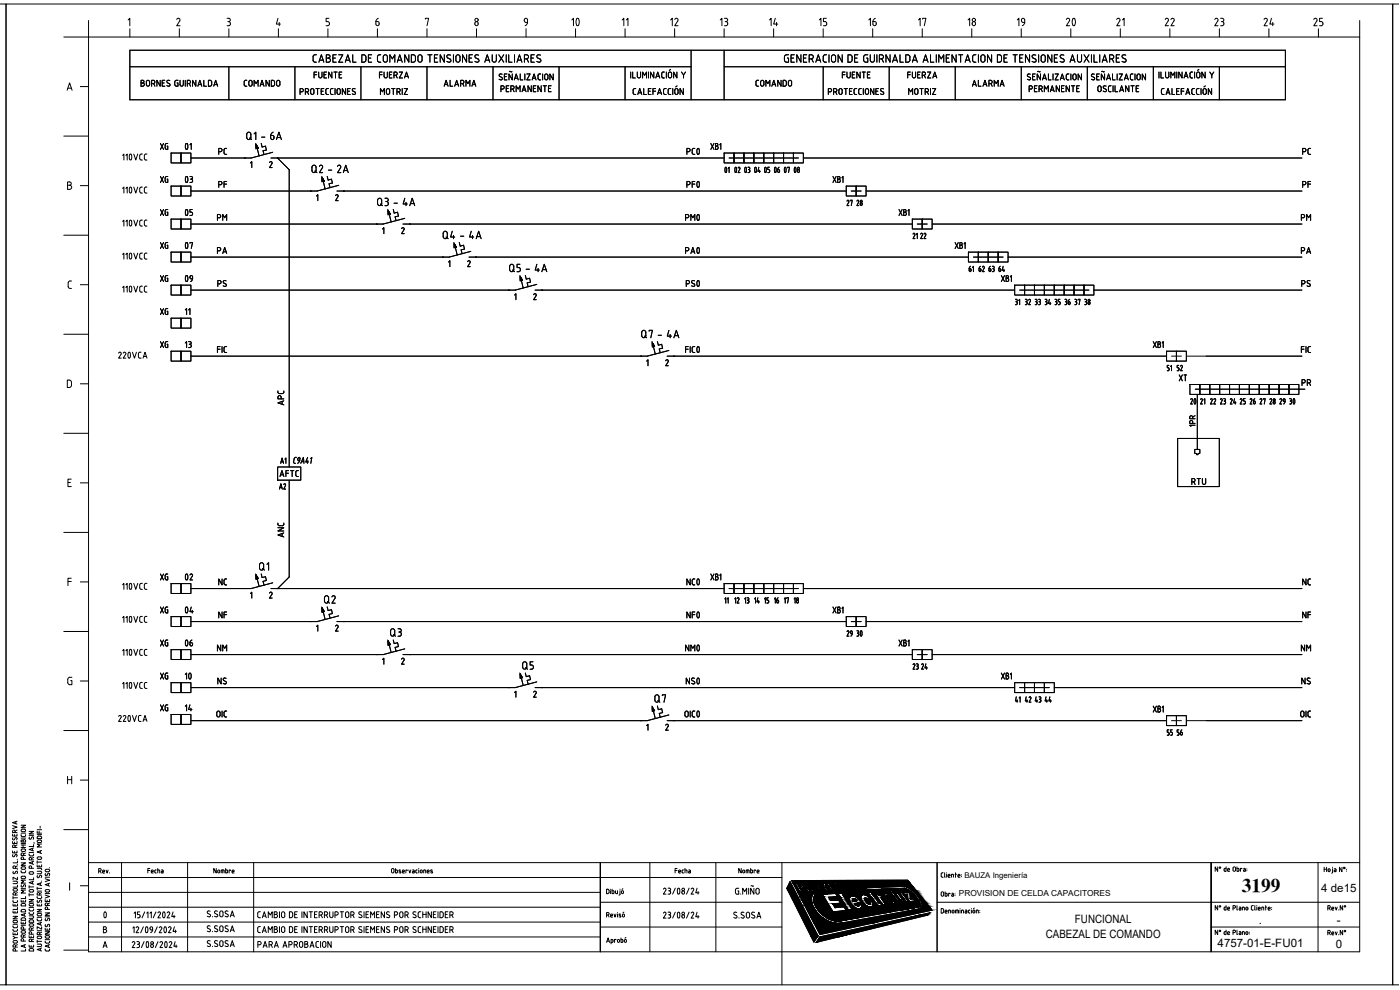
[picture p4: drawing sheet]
<svg xmlns="http://www.w3.org/2000/svg" width="420mm" height="297mm" viewBox="0 0 420 297" stroke-linecap="round" stroke-linejoin="round" font-family="sans-serif">
<defs><g id="words">
<g font-size="7.9">
<text x="168.3" y="9.9">10</text>
<text x="317.5" y="9.9">20</text>
</g>
<g font-size="7.1">
<text x="51.9" y="46.9">01</text>
<text x="51.9" y="56.8">03</text>
<text x="51.9" y="66.7">05</text>
<text x="204.6" y="88.2">PS0</text>
<text x="51.9" y="176">02</text>
<text x="204.6" y="207.4">NS0</text>
</g>
<g font-size="6.6">
<text x="205" y="48.3">PC0</text>
<text x="205" y="58.2">PF0</text>
<text x="204.6" y="68.1">PM0</text>
<text x="51.9" y="76.6">07</text>
<text x="204.6" y="78">PA0</text>
<text x="51.9" y="86.4">09</text>
<text x="64.2" y="88.2">PS</text>
<text x="389.5" y="88.2">PS</text>
<text x="205" y="177.4">NC0</text>
<text x="51.9" y="185.9">04</text>
<text x="205" y="187.3">NF0</text>
<text x="51.9" y="195.8">06</text>
<text x="204.6" y="197.2">NM0</text>
<text x="52.9" y="205.7">10</text>
<text x="64.2" y="207.4">NS</text>
<text x="389.5" y="207.4">NS</text>
<text x="27.5" y="277.3">0</text>
</g>
<text font-size="5.8" x="372.7" y="267.7">3199</text>
<g font-size="5.7">
<text x="354.9" y="122.8">20</text>
<text x="384.5" y="122.8">30</text>
<text x="116.1" y="192.3">Q3</text>
<text x="254.7" y="192.6">30</text>
<text x="155.6" y="202.1">Q5</text>
<text x="195.4" y="212">Q7</text>
</g>
<g font-size="5.3">
<text x="111.5" y="8.8">6</text>
<text x="200" y="8.8">12</text>
<text x="214.8" y="8.8">13</text>
<text x="229.7" y="8.8">14</text>
<text x="244.5" y="8.8">15</text>
<text x="259.6" y="8.8">16</text>
<text x="274.5" y="8.8">17</text>
<text x="289.3" y="8.8">18</text>
<text x="308.3" y="9.2" transform="rotate(-90 308.3 9.2)">19</text>
<text x="333.7" y="8.8">21</text>
<text x="348.5" y="8.8">22</text>
<text x="363.4" y="8.8">23</text>
<text x="378.2" y="8.8">24</text>
<text x="393" y="8.8">25</text>
<text x="214.1" y="53.3">01</text>
<text x="217" y="53.3">02</text>
<text x="220.1" y="53.3">03</text>
<text x="223" y="53.3">04</text>
<text x="232.1" y="53.3">07</text>
<text x="131.9" y="72.7">Q4 - 4A</text>
<text x="356.3" y="146.8">RTU</text>
<text x="76.6" y="172.2">Q1</text>
<text x="96.3" y="182">Q2</text>
</g>
<g font-size="4.9">
<text x="189.4" y="8.8" transform="rotate(-90 189.4 8.8)">11</text>
<text x="72" y="27.2">COMANDO</text>
<text x="112.5" y="24.7">FUERZA</text>
<text x="131.9" y="27.2">ALARMA</text>
<text x="225.8" y="27.2">COMANDO</text>
<text x="251.5" y="24.7">FUENTE</text>
<text x="271.3" y="24.7">FUERZA</text>
<text x="290.7" y="27.2">ALARMA</text>
<text x="46.9" y="46.2">XG</text>
<text x="64.6" y="47.6">PC</text>
<text x="212" y="46.2">XB1</text>
<text x="389.8" y="47.6">PC</text>
<text x="46.9" y="56.1">XG</text>
<text x="64.6" y="57.5">PF</text>
<text x="248.7" y="56.1">XB1</text>
<text x="389.8" y="57.5">PF</text>
<text x="46.9" y="66">XG</text>
<text x="268.5" y="66">XB1</text>
<text x="63.9" y="67.4">PM</text>
<text x="389.5" y="67.4">PM</text>
<text x="46.9" y="75.8">XG</text>
<text x="63.9" y="77.3">PA</text>
<text x="285.4" y="75.8">XB1</text>
<text x="389.5" y="77.3">PA</text>
<text x="292.5" y="82.9">62</text>
<text x="302.3" y="82.9" transform="rotate(-90 302.3 82.9)">64</text>
<text x="46.9" y="85.7">XG</text>
<text x="46.9" y="95.6">XG</text>
<text x="312.2" y="92.8">34</text>
<text x="315.4" y="92.8">35</text>
<text x="324.2" y="92.8">38</text>
<text x="46.9" y="105.5">XG</text>
<text x="58.2" y="105.5" transform="rotate(-90 58.2 105.5)">13</text>
<text x="63.9" y="106.9">FIC</text>
<text x="356" y="112.5" transform="rotate(-90 356 112.5)">52</text>
<text x="352.8" y="115.4">XT</text>
<text x="389.5" y="116.8">PR</text>
<text x="86.1" y="122.8" transform="rotate(-90 86.1 122.8)">APC</text>
<text x="82.9" y="140.4">A1</text>
<text x="82.9" y="144.3">AFTC</text>
<text x="86.1" y="162.3" transform="rotate(-90 86.1 162.3)">ANC</text>
<text x="46.9" y="175.3">XG</text>
<text x="64.6" y="176.7">NC</text>
<text x="212" y="175.3">XB1</text>
<text x="389.8" y="176.7">NC</text>
<text x="46.9" y="185.2">XG</text>
<text x="248.7" y="185.2">XB1</text>
<text x="64.6" y="186.6">NF</text>
<text x="389.8" y="186.6">NF</text>
<text x="46.9" y="195.1">XG</text>
<text x="63.9" y="196.5">NM</text>
<text x="256.8" y="192.3" transform="rotate(-90 256.8 192.3)">29</text>
<text x="268.5" y="195.1">XB1</text>
<text x="389.5" y="196.5">NM</text>
<text x="46.9" y="205">XG</text>
<text x="299.2" y="205">XB1</text>
<text x="46.9" y="214.5">XG</text>
<text x="54.3" y="214.5">14</text>
<text x="306.6" y="212">42</text>
<text x="309.4" y="212">43</text>
<text x="312.6" y="212">44</text>
<text x="63.9" y="216.3">OIC</text>
<text x="348.9" y="221.9">55</text>
<text x="352.1" y="221.9">56</text>
<text x="389.1" y="216.3">OIC</text>
</g>
<g font-size="4.4">
<text x="252.9" y="62.8">27</text>
<text x="255.8" y="62.8">28</text>
<text x="293.2" y="82.9" transform="rotate(-90 293.2 82.9)">61</text>
<text x="57.9" y="95.6" transform="rotate(-90 57.9 95.6)">11</text>
<text x="306.9" y="92.8" transform="rotate(-90 306.9 92.8)">31</text>
<text x="310.1" y="92.8" transform="rotate(-90 310.1 92.8)">32</text>
<text x="324.9" y="92.8" transform="rotate(-90 324.9 92.8)">37</text>
<text x="352.4" y="112.5" transform="rotate(-90 352.4 112.5)">51</text>
<text x="361.9" y="122.4">22</text>
<text x="367.9" y="122.4">24</text>
<text x="370.8" y="122.4">25</text>
<text x="376.8" y="122.4">27</text>
<text x="379.9" y="122.4">28</text>
<text x="382.8" y="122.4">29</text>
<text x="359.5" y="129.1" transform="rotate(-90 359.5 129.1)">1PR</text>
<text x="82.5" y="147.8">A2</text>
<text x="225.1" y="182">14</text>
<text x="228.2" y="182">15</text>
<text x="237.1" y="182">18</text>
<text x="306.9" y="212" transform="rotate(-90 306.9 212)">41</text>
</g>
<g font-size="4">
<text x="362.3" y="122.4" transform="rotate(-90 362.3 122.4)">21</text>
<text x="219.4" y="182" transform="rotate(-90 219.4 182)">11</text>
<text x="222.6" y="182" transform="rotate(-90 222.6 182)">12</text>
<text x="237.4" y="182" transform="rotate(-90 237.4 182)">17</text>
</g>
<g font-size="3.5">
<text x="396.5" y="267.7">4 de15</text>
<text x="313.9" y="281.3">CABEZAL DE COMANDO</text>
<text x="322.6" y="276.9">FUNCIONAL</text>
<text x="377.8" y="277.2">.</text>
<text x="401.2" y="277.2">-</text>
<text x="365.4" y="284.2">4757-01-E-FU01</text>
<text x="400.9" y="284.4">0</text>
</g>
<text font-size="2.5" x="287.8" y="268.9">PROVISION DE CELDA CAPACITORES</text>
<text font-size="2.4" x="289.4" y="263.5">BAUZA Ingeniería</text>
</g></defs>
<!-- layer: 0 -->
<g fill="none" stroke="#000" stroke-width=".3">
<path d="M0 1.2h1.8v294.3h-1.8M1.8 1.2h416.2v294.3h-416.2zM26.6 11.1h381.5v274.5h-381.5zM419.8 1.2h-1.8v294.3h1.8M74.2 39.8l.5-.1 .4 .1 .2 1.5a.62 .62 0 0 1-.6 .6 .62 .62 0 0 1-.7-.6zM82 39.7l-.5 .3-.3 .6M73.4 47.4h.1M74.9 41.4l.6 .5M75.2 48.9l.4-.4v1.8M76.3 40.2l.5-.5v2.2M76.9 43.4l.6 1-.6 .2zM77.2 44.5l.6 2.3"/>
<path d="M78.4 43l.3 1.1 1-.2 .3 1.1-1 .3 .2 1.1M78.5 41.1h1M80.9 48.8l.4-.3 .3 .2v.4l-.7 1.2h.8M81.2 40.6l.5 .1a.57 .57 0 0 1 .5 .7 .57 .57 0 0 1-.9 .2zM81.3 47.4h136M81.8 45.7l-6.4 1.7h-18.1M83 41.9l.7-2.2 .8 2.2M83.2 41.3h1M83.3 47.4h.1M83.3 47.4l3.5 3.5v89.2M93.2 57.3h.1M93.8 49.7l.4-.1 .5 .1 .2 1.5a.62 .62 0 0 1-.7 .6 .62 .62 0 0 1-.6-.6z"/>
<path d="M94.5 51.3l.6 .5M95 58.8l.4-.4v1.8M95.9 49.9a.5 .5 0 0 1 .6-.3 .5 .5 0 0 1 .3 .7l-1 1.5h1M96.7 53.3l.6 1-.6 .2zM97 54.4l.6 2.3M98.2 52.9l.3 1.1 1-.2 .3 1.1-1 .3 .3 1.1M98.6 51.1h1M101.1 58.4l.4 .4-.8 1.4h.8M101.1 58.4l-.4 .3M101.1 57.3h152.9M101.3 49.9a.5 .5 0 0 1 .7-.3 .5 .5 0 0 1 .2 .7l-.9 1.5h1M101.7 55.6l-6.5 1.7h-37.9"/>
<path d="M103 51.8l.8-2.2 .7 2.2M103.1 57.3h.1M103.2 51.2h1.1M113.5 59.7l.4-.2 .5 .2 .2 1.4a.62 .62 0 0 1-.7 .6 .62 .62 0 0 1-.6-.6zM115.5 59.5h.5a.49 .49 0 0 1 .5 .5 .49 .49 0 0 1-.5 .5M121.5 59.5l-.5 1.7h1.2M217.3 45.9h3v3h-3zM218.8 47.4h20.8M220.3 45.9h3v3h-3zM223.3 45.9h2.9v3h-2.9zM226.2 45.9h3v3h-3zM229.2 45.9h3v3h-3z"/>
<path d="M232.2 45.9h3v3h-3zM235.2 45.9h2.9v3h-2.9zM238.1 45.9h3v3h-3zM241.1 47.4h149.6M254 55.8h3v3h-3zM255.5 57.3h2.9M257 55.8h2.9v3h-2.9zM259.9 57.3h130.8M113 67.2h.1M114.2 61.2l.6 .5M114.8 68.7l.4-.4v1.8M115.8 60.5h.2"/>
<path d="M116 60.5l.5 .2v.8l-1 .2M116.5 63.2l.6 1-.6 .2zM116.8 64.3l.6 2.3M118 62.8l.3 1.1 1-.2 .3 1.1-1 .3 .3 1.1M118.3 61h1M120.5 68.6l.4-.3 .4 .2v.4l-.8 1.2h.8M120.9 67.2h152.9M121.5 65.5l-6.5 1.7h-57.7M121.9 60.7v1M122.9 67.2h.1M123 61.7l.7-2.2 .8 2.2M123.2 61.1h1"/>
<path d="M132.8 77.1h.1M134.6 78.6l.4-.4v1.8M136.6 74.2l.6 2.3M139.1 73.6l.3 1.1-1 .3 .3 1.1M140.3 78.5l.4-.3 .4 .4-.8 1.4h.8M140.8 77.1h149.8M141.3 75.4l-6.5 1.7h-77.5M142.7 77.1h.1M152.9 79.9v1M153 79.9a.62 .62 0 0 1 .6-.6 .62 .62 0 0 1 .6 .6v1a.61 .61 0 0 1-.6 .6 .61 .61 0 0 1-.6-.6M156 79.3h-.8v1h.7l.3 .5-.3 .7h-.7M161.1 79.3l-.5 1.7h1.3"/>
<path d="M273.8 65.7h3v3h-3zM275.3 67.2h3M276.8 65.7h2.9v3h-2.9zM279.7 67.2h111M290.6 75.6h3v3h-3zM292.1 77.1h8.9M293.6 75.6h3v3h-3zM296.6 75.6h3v3h-3zM299.6 75.6h2.9v3h-2.9zM302.5 77.1h88.2M51.4 95.5h2.9v2.9h-2.9zM54.3 95.5h3v2.9h-3z"/>
<path d="M152.7 87h.1M153.8 81l.6 .5M154.4 88.5l.4-.4v1.8M156.1 83l.6 1-.5 .2zM156.5 84.1l.5 2.3M157.7 82.7l.2 1 1-.2 .3 1.1-1 .3 .3 1.1M157.9 80.8h1M160.2 88.4l.3-.3 .4 .2v.4l-.8 1.2h.8M160.6 87h143.9M161.1 85.3l-6.5 1.7h-97.3M161.5 80.5v1M162.6 87h.1"/>
<path d="M162.6 81.5l.7-2.2 .8 2.2M162.8 80.9h1.1M192.8 99.3l.4-.2 .4 .2 .2 1.4a.62 .62 0 0 1-.6 .6 .62 .62 0 0 1-.6-.6zM194.8 99.4v-.3h1l-.5 2.2M200.8 99.1l-.5 1.7h1.2M304.5 85.6h3v2.9h-3zM306 87h20.8M307.5 85.6h3v2.9h-3zM310.5 85.6h2.9v2.9h-2.9zM313.4 85.6h3v2.9h-3zM316.4 85.6h3v2.9h-3zM319.4 85.6h2.9v2.9h-2.9z"/>
<path d="M322.3 85.6h3v2.9h-3zM325.3 85.6h3v2.9h-3zM328.3 87h62.4M51.4 105.4h2.9v2.9h-2.9zM54.3 105.4h3v2.9h-3zM192.3 106.9h.1M193.4 100.8l.7 .5M194.1 108.3l.4-.4v1.8M195.8 102.9l.6 1-.6 .1zM196.1 103.9l.6 2.3M197.3 102.5l.3 1.1 1-.3 .3 1.1-1 .3 .2 1.1M197.5 100.6h1"/>
<path d="M199.8 108.2l.2-.2h.4l.1 .6M200.2 106.9h149.9M200.5 108.5l-.7 1.2h.8M200.7 105.2l-6.4 1.7h-137M201.1 100.3v1M202.2 106.9h.1M202.2 101.3l.8-2.2 .7 2.2M202.5 100.7h1M346.1 102.5l.9 1.8M347 102.5l-.9 1.8M347.5 102.5l.7 .2v.4l-.3 .2 .4 .5-.4 .5h-.4zM347.5 103.3h.4"/>
<path d="M348.8 102.9l.3-.4v1.8M350.1 105.4h3v2.9h-3zM351.6 106.9h3M353.1 105.4h2.9v2.9h-2.9zM356 106.9h34.7M357.1 115.4h3v2.9h-3zM358.7 116.8h32.9M359.3 118.3v16.5M360.1 115.4h3v2.9h-3zM363.1 115.4h2.9v2.9h-2.9zM366 115.4h3v2.9h-3zM369 115.4h3v2.9h-3z"/>
<path d="M372 115.4h2.9v2.9h-2.9zM374.9 115.4h3v2.9h-3zM377.9 115.4h3v2.9h-3zM380.9 115.4h3v2.9h-3zM383.9 115.4h2.9v2.9h-2.9zM386.8 115.4h3v2.9h-3zM353.4 131.6h12.5v14.4h-12.5zM358.6 134.8h1.5v1.3h-.6v.3h-.4v-.3h-.5zM86.8 144.1v29l-3.5 3.5M73.4 176.6h.1M75.2 178.1l.4-.4v1.8M77.2 173.7l.6 2.2"/>
<path d="M79.7 173l.3 1.2-1 .2 .2 1.2M80.9 178l.4-.3 .3 .2v.4l-.7 1.2h.8M81.3 176.6h136M81.8 174.9l-6.4 1.7h-18.1M83.3 176.6h.1M217.3 175.1h3v3h-3zM218.8 176.6h20.8M220.3 175.1h3v3h-3zM223.3 175.1h2.9v3h-2.9zM226.2 175.1h3v3h-3zM229.2 175.1h3v3h-3zM232.2 175.1h3v3h-3z"/>
<path d="M235.2 175.1h2.9v3h-2.9zM238.1 175.1h3v3h-3zM241.1 176.6h149.6M93.2 186.5h.1M95 188l.4-.4v1.8M97 183.6l.6 2.3M99.5 182.9l.3 1.2-1 .2 .3 1.2M101.1 187.6l.4 .4-.8 1.4h.8M101.1 187.6l-.4 .3M101.1 186.5h152.9M101.7 184.8l-6.5 1.7h-37.9M103.1 186.5h.1"/>
<path d="M113 196.4h.1M114.8 197.9l.4-.4v1.8M116.8 193.5l.6 2.3M118.6 194.2l.3 1.2M120.5 197.8l.4-.3 .4 .2v.4l-.8 1.2h.8M120.9 196.4h152.9M121.5 194.7l-6.5 1.7h-57.7M122.9 196.4h.1M254 185h3v3h-3zM257 185h2.9v3h-2.9zM259.9 186.5h130.8M273.8 194.9h3v3h-3z"/>
<path d="M275.3 196.4h3M276.8 194.9h2.9v3h-2.9zM279.7 196.4h111M51.4 214.4h2.9v2.9h-2.9zM54.3 214.4h3v2.9h-3zM152.7 206.3h.1M154.4 207.8l.4-.4v1.8M156.5 203.4l.5 2.3M159.2 203.9l-1 .2 .3 1.2M160.2 207.7l.3-.3 .4 .2v.4l-.8 1.2h.8M160.6 206.3h143.9M161.1 204.6l-6.5 1.7h-97.3"/>
<path d="M162.6 206.3h.1M192.3 216.2h.1M194.1 217.7l.4-.4v1.8M196.1 213.3l.6 2.3M198.9 213.8l-1 .3 .2 1.1M199.8 217.6l.2-.3 .4 .1 .1 .5M200.2 216.2h149.9M200.5 217.9l-.7 1.2h.8M200.7 214.5l-6.4 1.7h-137M202.2 216.2h.1M304.5 204.8h3v3h-3zM306 206.3h8.9"/>
<path d="M307.5 204.8h3v3h-3zM310.5 204.8h2.9v3h-2.9zM313.4 204.8h3v3h-3zM316.4 206.3h74.3M346.1 211.9l.9 1.7M347 211.9l-.9 1.7M347.5 211.9l.7 .2v.4l-.3 .1 .4 .5-.4 .5h-.4zM347.5 212.6h.4M348.8 212.3l.3-.4v1.7M350.1 214.7h3v3h-3zM351.6 216.2h3M353.1 214.7h2.9v3h-2.9z"/>
<path d="M356 216.2h34.7M26.6 258.8h381.5M36.5 258.8v26.8M56.3 258.8v26.8M76.1 258.8v26.8M195 258.8v26.8M214.8 258.8v26.8M234.7 258.8v36.7M281.2 258.8v26.8M395.6 258.8v26.8M26.6 263.3h208.1M26.6 276.7h153.6"/>
<path d="M26.6 272.2h153.6M26.6 267.7h153.6M180.2 270.7h54.5M180.2 278.1h54.5M237.1 264.5l8.4 16.3-1.2 1.9-8.2-16.2zM237.6 264.2l34.8-.1 7.3 9-33.6 7.3zM238.7 265.1h1.4a.84 .84 0 0 1 .8 .5 .84 .84 0 0 1-.2 .9h-.6l.5 1.1h-.5zM239.5 265.4h.5a.45 .45 0 0 1 .3 .8h-.4zM241.2 265.1l1.7 .1 .5 .6-.1 .5 1.1 1.2h-.6l-.7-1h-.6l.6 1-.5 .1zM241.9 265.4h.7l.2 .6-.5 .1zM244.1 265a1.9 1.9 0 0 1 1.9 2.4 1.9 1.9 0 0 1-1.9-2.4zM244.1 268l.6 .2a4.5 4.5 0 0 0 1.4 5.6 7.4 7.4 0 0 0 6.3 2.5l23.1-4.2a.7 .7 0 0 0 .7-.4 .7 .7 0 0 0-.2-.7 7.9 7.9 0 0 0-4.6-4.5l-11.3 .5-.3-.6 11.6-.4a7.8 7.8 0 0 1 5.3 5.6l-.2 .7-.7 .4-23 4.2a8.5 8.5 0 0 1-9.3-6.9l.1-.8z"/>
<path d="M244.5 265.4a1.46 1.46 0 0 1 1.1 1.7l-.8-.7zM246.8 268.3l4-.2 .6 .9-2.7 .2 .6 1 2.3-.2 .7 1-2.4 .2 .7 1.1 2.6-.2 .7 1-3.9 .5zM247.9 267.3l-.5-.9-1.6-1.4h.6l.8 .8-.1-.9h.6l.1 1.3 .6 1.1h-.5M248.1 264.9h1.4l.3 .4h-.9l.4 .5h.7l.2 .4h-.7l.4 .6h.8l.3 .4h-1.4zM251.2 276.4h.1M251.5 268h1.1l3.1 4.9-1.1 .1zM251.8 265.3l.1 .2-.3 .1-.5-.4a1.51 1.51 0 0 0 1 1.5v-.4a.47 .47 0 0 1 .5 .3 .47 .47 0 0 1-.3 .6 2.14 2.14 0 0 1-1.7-2.4h.6l.6 .6M253.8 265.5h-.3l-.4-.3a1.34 1.34 0 0 0 .9 1.5v-.4h.4M253.8 265.5l-.2-.3a.58 .58 0 0 0-.6-.5 .58 .58 0 0 0-.6 .5 2.03 2.03 0 0 0 2 1.9v-.8M253.9 264.9l.5-.1 1.4 2.1h-.5zM255.2 269.1a2.58 2.58 0 0 1 3.3 1.7l-2.1 .3 .5 .4a.51 .51 0 0 0 .6 .4 .51 .51 0 0 0 .4-.5l.8-.1a1.19 1.19 0 0 1-.7 1.3 1.19 1.19 0 0 1-1.4-.3l-1.1-1a1.78 1.78 0 0 1-.3-2.2zM255.5 264.8a1.74 1.74 0 0 1 1.7 2.1 1.72 1.72 0 0 1-1.7-2.1z"/>
<path d="M255.8 265.1a1.42 1.42 0 0 1 1 1.5l-.8-.8zM256 269.7l.5-.1 .7 .7-1.2 .1zM257 264.8h.4l1.2 1.1-.7-1.1h.4l1.3 1.9-.4 .1-1.2-1.1 .8 1.1-.4 .1zM258.6 268.6a2.23 2.23 0 0 1 2.8 1.1l-1 .2a.51 .51 0 0 0-.4-.4 .51 .51 0 0 0-.5 .2l.7 1.3a.49 .49 0 0 0 .4 .3 .49 .49 0 0 0 .5-.2l-.2-.6 .9-.1a1.07 1.07 0 0 1 0 1.5 1.07 1.07 0 0 1-1.5 0 2.55 2.55 0 0 1-1.7-3.3zM262.8 268.4h.8l.3 .3 .2-.4h.3l.6 .9-.4 .1v.3l1.2 1.8-.8 .1zM263 271.1l.5 .5 .8 .1M263 271.3l-1.5-2.1h-.4l-.4-.6h.4l-.6-.9 .8-.1 .7 .9h.4l.4 .6h-.4l1.2 1.7 .6 .2 .5 .6-.6 .1M265 269.2h.1M265.6 268.2a2.56 2.56 0 0 1 2.9 2 .82 .82 0 0 1-.3 1 .82 .82 0 0 1-1.1-.2l-1.2-1.1a1.53 1.53 0 0 1-.3-1.7zM266.1 268.6l.9 .1 .8 1a.47 .47 0 0 1 .1 .7 .47 .47 0 0 1-.7 0l-1.1-.8-.2-.6zM266.8 267.1l.7-.1 2.8 3.9-.6 .1zM268.2 271.3h.8l.3 .3h-.7l1 .5 .5 .5-.1 .5-.7-.1-.4-.5 .3-.2 .3 .4 .1-.2-.9-.3z"/>
<path d="M268.7 267.9h.7l1.4 1.9 .6 .3v-.3l-1.4-1.9 .7-.1 2 2.8h-.7l-.2-.3v.2a.89 .89 0 0 1-1.5-.3zM268.7 271.2h.1M270.2 272.7l.5 .2-.3 .1zM270.3 271a.84 .84 0 0 1 1.2 .8h.3l.6 .8-.4 .1-.4-.6h-.4l.5 .7h-.3l-1.2-1.6zM271 267.8l1.6-.1 .5 .5 .1 1.6 .9-.2 .5 .7-1.6 .2-.5-.7-.1-1.5-1 .1zM271.1 271.2h-.6l.4 .6 .3-.1-.2-.5M271.8 270.8l.4-.1 1.1 1.4h.5l.2 .3-.8 .1zM272.3 272.3h.2l.3 .3h-.3zM273.9 272l.5 .3h-.3zM281.2 270.7h126.7M363.4 278.1h44.5M26.6 281.1h153.6"/>
<path d="M180.2 285.6v-26.8v26.8M246.1 281.1l33.1-7.2-.8 .7-33.4 8.1zM363.5 285.6v-26.8v26.8"/>
</g>
<!-- layer: TEXTO -->
<g fill="none" stroke="#000" stroke-width=".3">
<path d="M95 16.4l-.8 .1-.2 .5v1.4l1 .3M95.7 18.7l.7-2.3 .8 2.3M95.9 18.1h1.1M97.9 16.4h.7a.49 .49 0 0 1 .4 .5 .49 .49 0 0 1-.4 .5 .62 .62 0 0 1 .6 .6 .62 .62 0 0 1-.6 .7h-.7zM97.9 17.4h.7M99.9 17.4h.8M100.9 16.4h-1v2.3h1M101.6 16.4h1.3l-1.3 2.3h1.3M103.6 18.7l.8-2.3 .7 2.3M103.8 18.1h1.1M105.9 16.4v2.3h.9M108.6 16.4l.8 .1 .4 .3v1.4l-.4 .4-.8 .1z"/>
<path d="M110.6 17.4h.7M111.5 16.4h-.9v2.3h.9M114.3 16.4l-.7 .1-.3 .5 .1 1.4 .9 .3M115.2 16.6l.4-.2 .5 .2 .2 1.4a.62 .62 0 0 1-.7 .7 .62 .62 0 0 1-.6-.6zM117 18.7v-2.3l.8 1.3 .7-1.3v2.3M119.2 18.7l.8-2.3 .7 2.3M119.5 18.1h1M122.7 16.4v2.3l-1.2-2.3v2.3M123.4 16.4l.9 .1 .3 .3v1.4l-.3 .4-.9 .1zM125.6 16.6l.5-.2 .4 .2 .2 1.4a.62 .62 0 0 1-.6 .7 .62 .62 0 0 1-.7-.6zM128.4 16.4h1.2M129 16.4v2.3"/>
<path d="M130.4 17.4h.7M131.4 16.4h-1v2.3h1M133.3 16.4v2.3l-1.2-2.3v2.3M135.2 16.6a.59 .59 0 0 0-.9-.1 .59 .59 0 0 0 .1 .9l.7 .3a.56 .56 0 0 1 .1 .9 .56 .56 0 0 1-.9-.1l-.2-.1M136.1 16.4v2.3M137 16.6l.4-.2 .5 .2 .2 1.4a.62 .62 0 0 1-.7 .7 .62 .62 0 0 1-.6-.6zM140 16.4v2.3l-1.2-2.3v2.3M140.8 17.4h.7M141.8 16.4h-1v2.3h1M142.5 18.4l.8 .3M143.6 16.6a.59 .59 0 0 0-.8-.1 .59 .59 0 0 0 0 .9l1 .7-.1 .4-.4 .2M145.5 18.7l.7-2.3 .8 2.3"/>
<path d="M145.7 18.1h1.1M147.7 16.4v1.6a.62 .62 0 0 0 .6 .7 .62 .62 0 0 0 .7-.7v-1.6M149.7 16.4l1.5 2.3M151.2 16.4l-1.5 2.3M151.9 16.4v2.3M152.7 16.4v2.3h1M154.4 16.4v2.3M155.2 18.7l.7-2.3 .7 2.3M155.4 18.1h1M157.4 17.7h.6a.62 .62 0 0 0 .6-.7 .62 .62 0 0 0-.6-.6h-.6v2.3M158.1 17.7l.5 1M159.4 17.4h.7"/>
<path d="M160.3 16.4h-.9v2.3h.9M162.2 16.6a.59 .59 0 0 0-.9-.1 .59 .59 0 0 0 .1 .9l.7 .3a.56 .56 0 0 1 .1 .9 .56 .56 0 0 1-.9-.1l-.2-.1M236.7 16.4l-.9 .1-.4 .6 .2 1.4 1.1 .2v-1.3h-.4M237.4 17.4h.7M238.4 16.4h-1v2.3h1M240.4 16.4v2.3l-1.3-2.3v2.3M241.1 17.4h.8M242.1 16.4h-1v2.3h1M242.8 17.7h.7a.62 .62 0 0 0 .6-.7 .62 .62 0 0 0-.6-.6h-.7v2.3M243.6 17.7l.5 1M244.8 18.7l.8-2.3 .7 2.3M245 18.1h1.1"/>
<path d="M248.1 16.4l-.8 .1-.2 .5v1.4l1 .3M248.8 16.4v2.3M250.8 17.1v1M250.8 17.1a.62 .62 0 0 0-.6-.7 .62 .62 0 0 0-.7 .7v1a.62 .62 0 0 0 .7 .6 .62 .62 0 0 0 .6-.7M252.8 16.4v2.3l-1.3-2.3v2.3M254.5 16.4l.8 .1 .4 .3v1.4l-.4 .4-.8 .1zM256.5 17.4h.7M257.5 16.4h-1v2.3h1M260.4 16.4l-.8 .1-.4 .6 .2 1.4 1 .2v-1.3h-.3M261.2 16.4v1.6a.62 .62 0 0 0 .6 .7 .62 .62 0 0 0 .6-.7v-1.6M263.2 16.4v2.3M263.9 17.7h.6a.62 .62 0 0 0 .6-.7 .62 .62 0 0 0-.6-.6h-.6v2.3"/>
<path d="M264.6 17.7l.5 1M267.1 16.4v2.3l-1.2-2.3v2.3M267.9 18.7l.7-2.3 .8 2.3M268.1 18.1h1M270.1 16.4v2.3h1M271.8 16.4l.9 .1 .3 .3v1.4l-.3 .4-.9 .1zM273.8 18.7l.8-2.3 .7 2.3M274 18.1h1.1M277 18.7l.8-2.3 .7 2.3M277.3 18.1h1M279.3 16.4v2.3h1M281 16.4v2.3"/>
<path d="M281.7 18.7v-2.3l.8 1.3 .7-1.3v2.3M284 17.4h.7M285 16.4h-1v2.3h1M286.9 16.4v2.3l-1.2-2.3v2.3M287.7 16.4h1.2M288.3 16.4v2.3M289.7 18.7l.7-2.3 .8 2.3M289.9 18.1h1M292.9 16.4l-.7 .1-.3 .5 .1 1.4 .9 .3M293.6 16.4v2.3M294.6 16.6l.4-.2 .4 .2 .2 1.4a.62 .62 0 0 1-.6 .7 .62 .62 0 0 1-.6-.6zM297.6 16.4v2.3l-1.2-2.3v2.3"/>
<path d="M299.3 16.4l.9 .1 .3 .3v1.4l-.3 .4-.9 .1zM301.3 17.4h.7M302.3 16.4h-1v2.3h1M304 16.4h1.3M304.7 16.4v2.3M306 17.4h.8M307 16.4h-1v2.3h1M309 16.4v2.3l-1.2-2.3v2.3M310.8 16.6a.59 .59 0 0 0-.8-.1 .59 .59 0 0 0 0 .9l.7 .3a.55 .55 0 0 1 .1 .9 .55 .55 0 0 1-.8-.1l-.3-.1M311.7 16.4v2.3M312.6 16.6l.5-.2 .4 .2 .2 1.4a.62 .62 0 0 1-.6 .7 .62 .62 0 0 1-.6-.6zM315.7 16.4v2.3l-1.3-2.3v2.3"/>
<path d="M316.4 17.4h.8M317.4 16.4h-1v2.3h1M319.3 16.6a.59 .59 0 0 0-.9-.1 .59 .59 0 0 0 0 .9l.7 .3a.56 .56 0 0 1 .1 .9 .56 .56 0 0 1-.8-.1l-.2-.1M321.1 18.7l.8-2.3 .7 2.3M321.3 18.1h1.1M323.4 16.4v1.6a.62 .62 0 0 0 .6 .7 .62 .62 0 0 0 .6-.7v-1.6M325.3 16.4l1.5 2.3M326.8 16.4l-1.5 2.3M327.6 16.4v2.3M328.3 16.4v2.3h1M330 16.4v2.3M330.8 18.7l.7-2.3 .8 2.3"/>
<path d="M331 18.1h1.1M333 17.7h.6a.62 .62 0 0 0 .7-.7 .62 .62 0 0 0-.7-.6h-.6v2.3M333.8 17.7l.5 1M335 17.4h.7M336 16.4h-1v2.3h1M337.9 16.6a.59 .59 0 0 0-.9-.1 .59 .59 0 0 0 0 .9l.7 .3a.56 .56 0 0 1 .1 .9 .56 .56 0 0 1-.8-.1l-.3-.1M385.8 15.1h-346.8v14.8h346.8M39 20h168.4M42.3 24.1l.9 .2v.4l-.4 .2a.49 .49 0 0 1 .5 .5 .49 .49 0 0 1-.5 .5h-.5zM42.3 24.9h.5M44 24.3a.49 .49 0 0 1 .5-.2 .49 .49 0 0 1 .4 .5v.8a.49 .49 0 0 1-.5 .5 .49 .49 0 0 1-.5-.5zM45.5 25.1h.5a.49 .49 0 0 0 .5-.5 .49 .49 0 0 0-.5-.5h-.5v1.8"/>
<path d="M46.1 25.1l.4 .8M48.1 24.1v1.8l-1-1.8v1.8M48.7 24.9h.6M49.5 24.1h-.8v1.8h.8M51 24.2a.47 .47 0 0 0-.7-.1 .47 .47 0 0 0 0 .7l.5 .3a.49 .49 0 0 1 0 .8 .49 .49 0 0 1-.7-.2M53.4 24.1l-.7 .1-.3 .4 .1 1 .9 .3v-1h-.3M54 24.1v1.3a.49 .49 0 0 0 .5 .5 .49 .49 0 0 0 .5-.5v-1.3M55.6 24.1v1.8M56.2 25.1h.5a.49 .49 0 0 0 .5-.5 .49 .49 0 0 0-.5-.5h-.5v1.8M56.8 25.1l.4 .8M58.8 24.1v1.8l-1-1.8v1.8M59.4 25.9l.6-1.8 .6 1.8"/>
<path d="M59.6 25.4h.8M61.2 24.1v1.8h.8M62.5 24.1l1 .3v.9l-.2 .5-.8 .1zM64.1 25.9l.6-1.8 .6 1.8M64.3 25.4h.9M90.1 27.6h.5a.49 .49 0 0 0 .4-.5 .49 .49 0 0 0-.4-.5h-.5v1.7M91.6 27.6h.5a.49 .49 0 0 0 .5-.5 .49 .49 0 0 0-.5-.5h-.5v1.7M92.2 27.6l.4 .7M93.3 26.8a.49 .49 0 0 1 .5-.2 .49 .49 0 0 1 .4 .5v.7a.49 .49 0 0 1-.5 .5 .49 .49 0 0 1-.5-.4zM94.3 22.4h.7M94.8 26.6h1M95 21.6h-.7v1.8"/>
<path d="M95.3 26.6v1.7M95.6 21.6l.1 1.3a.49 .49 0 0 0 .4 .5 .49 .49 0 0 0 .5-.5v-1.3M96.4 27.4h.6M97.2 26.6h-.8v1.7h.8M97.2 22.4h.6M98 21.6h-.8v1.8h.8M98.6 26.6h-.6l-.2 .4v1.1l.8 .2M99.6 21.6v1.8l-1-1.8v1.8M100 26.6h-.6l-.2 .4v1.1l.8 .2M100.2 21.6h1M100.6 26.6v1.7M100.7 21.6v1.8"/>
<path d="M101.2 26.8a.49 .49 0 0 1 .6-.2 .49 .49 0 0 1 .3 .5v.7a.49 .49 0 0 1-.4 .5 .49 .49 0 0 1-.5-.4zM101.8 22.4h.6M102.6 21.6h-.8v1.8h.8M103.7 26.6v1.7l-1-1.7v1.7M104.3 27.4h.6M105.1 26.6h-.8v1.7h.8M106.6 26.7a.47 .47 0 0 0-.7-.1 .47 .47 0 0 0 0 .7l.6 .3a.49 .49 0 0 1 0 .8 .49 .49 0 0 1-.8-.2M114.2 28.3v-1.7l.6 1 .6-1v1.7M116 27.1v.8M116 27.1a.49 .49 0 0 1 .5-.5 .49 .49 0 0 1 .4 .5v.8a.49 .49 0 0 1-.4 .4 .49 .49 0 0 1-.5-.5M117.5 26.6h1M118 26.6v1.7"/>
<path d="M119.1 27.6h.5a.49 .49 0 0 0 .5-.5 .49 .49 0 0 0-.5-.5h-.5v1.7M119.7 27.6l.4 .7M120.7 26.6v1.7M121.3 26.6h1l-1 1.7h1M150.3 26.7h.5a.49 .49 0 0 0 .5-.5 .49 .49 0 0 0-.5-.5h-.5v1.8M150.7 22.3a.47 .47 0 0 0-.7-.1 .47 .47 0 0 0 0 .7l.6 .3a.49 .49 0 0 1-.1 .8 .49 .49 0 0 1-.7-.2M151.4 23h.6M151.9 26.5h.6M152.2 22.2h-.8v1.8h.8M152.7 25.7h-.8v1.8h.8M153.3 26.7h.5a.49 .49 0 0 0 .5-.5 .49 .49 0 0 0-.5-.5h-.5v1.8M153.7 21.5h-.8"/>
<path d="M153.7 22.2v1.8l-1-1.8v1.8M153.9 26.7l.4 .8M154.3 24l.6-1.8 .6 1.8M154.5 23.5h.9M154.9 27.5v-1.8l.6 1 .6-1v1.8M156.1 22.2v1.8h.8M156.7 27.5l.6-1.8 .6 1.8M156.9 27h.8M157.5 22.2v1.8M158.1 22.2h1l-1 1.8h1M159.4 25.7v1.8l-.9-1.8v1.8M159.7 24l.6-1.8 .6 1.8"/>
<path d="M159.9 23.5h.8M160.1 26.5h.5M160.8 25.7h-.7v1.8h.7M161.5 23.5l.4 .5M161.9 24h.4M162.3 22.2l-.8 .2v1.1M162.4 25.7v1.8l-1-1.8v1.8M162.9 22.2v1.8M163 25.7h1M163.5 25.7v1.8M163.5 22.4a.49 .49 0 0 1 .6-.2 .49 .49 0 0 1 .3 .5v.8a.49 .49 0 0 1-.4 .5 .49 .49 0 0 1-.5-.5zM164.6 26.5h.6"/>
<path d="M165.4 25.7h-.8v1.8h.8M166 22.2v1.8l-1-1.8v1.8M189.3 21.6v1.8M189.9 21.6v1.8h.8M190.8 26.6h-.6l-.2 .4 .1 1.1 .7 .2M191.3 21.6v1.3a.49 .49 0 0 0 .5 .5 .49 .49 0 0 0 .5-.5l-.1-1.3M191.4 28.3l.6-1.7 .6 1.7M191.6 27.9h.8M192.8 23.4v-1.8l.6 1 .6-1v1.8M193.2 26.6v1.7h.8M194.6 27.4h.6M194.6 21.6v1.8"/>
<path d="M195.4 26.6h-.8v1.7h.8M196 27.4h.8M196.2 21.6v1.8l-1-1.8v1.8M196.8 26.6h-.8v1.7M196.8 23.4l.6-1.8 .6 1.8M197 22.9h.8M197.3 28.3l.6-1.7 .6 1.7M197.5 27.9h.9M199.4 21.6l-.6 .1-.2 .4 .1 1.1 .7 .2M199.9 26.6h-.5l-.3 .4 .1 1.1 .7 .2M200 21.6v1.8M201.3 20.8l-.4 .3"/>
<path d="M201.3 26.6h-.6l-.2 .4 .1 1.1 .7 .2M201.6 22.1v.8M201.6 22.1a.49 .49 0 0 0-.5-.5 .49 .49 0 0 0-.5 .5v.8a.5 .5 0 0 0 .5 .5 .5 .5 0 0 0 .5-.5M201.9 26.6v1.7M202.6 26.8a.49 .49 0 0 1 .5-.2 .49 .49 0 0 1 .4 .5v.7a.5 .5 0 0 1-.5 .5 .5 .5 0 0 1-.5-.4zM203.1 21.6v1.8l-.9-1.8v1.8M203.2 25.8l-.4 .3M204.5 21.6l.6 .9 .6-.9M205.1 26.6v1.7l-1-1.7v1.7M205.1 22.5v.9M217.3 20h168.5M248.6 27.6h.5a.49 .49 0 0 0 .5-.5 .49 .49 0 0 0-.5-.5h-.5v1.7"/>
<path d="M250.2 27.6h.5a.49 .49 0 0 0 .5-.5 .49 .49 0 0 0-.5-.5h-.5v1.7M250.8 27.6l.4 .7M251.8 26.8a.49 .49 0 0 1 .6-.2 .49 .49 0 0 1 .4 .5v.7a.49 .49 0 0 1-.5 .5 .49 .49 0 0 1-.5-.4zM253.3 26.6h1M253.8 26.6v1.7M254.9 27.4h.6M255.7 26.6h-.8v1.7h.8M257.1 26.6h-.6l-.2 .4 .1 1.1 .7 .2M258.5 26.6h-.6l-.2 .4 .1 1.1 .7 .2M259.1 26.6v1.7M259.9 26.6a.49 .49 0 0 1 .8 .5v.7a.49 .49 0 0 1-.5 .5 .49 .49 0 0 1-.5-.4v-.8zM262.3 26.6v1.7l-1-1.7v1.7"/>
<path d="M262.9 27.4h.6M263.7 26.6h-.8v1.7h.8M265.1 26.7a.47 .47 0 0 0-.6-.1 .47 .47 0 0 0 0 .7l.5 .3a.49 .49 0 0 1 0 .8 .49 .49 0 0 1-.7-.2M272.7 28.3v-1.7l.6 1 .6-1v1.7M274.5 27.1v.8M274.5 27.1a.49 .49 0 0 1 .5-.5 .49 .49 0 0 1 .5 .5v.8a.49 .49 0 0 1-.5 .4 .49 .49 0 0 1-.5-.5M276.1 26.6h1M276.6 26.6v1.7M277.7 27.6h.5a.49 .49 0 0 0 .5-.5 .49 .49 0 0 0-.5-.5h-.5v1.7M278.3 27.6l.4 .7M279.3 26.6v1.7M279.8 26.6h1l-1 1.7h1"/>
<path d="M308.7 22.2l.5 .1M308.7 22.2l-.4 .5 .8 .5M308.9 26.7h.5a.49 .49 0 0 0 .4-.5 .49 .49 0 0 0-.4-.5h-.5v1.8M309.1 23.2a.49 .49 0 0 1 0 .8 .49 .49 0 0 1-.8-.2M309.9 23h.6M310.4 26.5h.6M310.7 22.2h-.8v1.8h.8M311.2 25.7h-.8v1.8h.8M311.4 21.5h.4M311.8 21.5h.4M311.8 26.7h.5a.49 .49 0 0 0 .5-.5 .49 .49 0 0 0-.5-.5h-.5v1.8M312.3 22.2v1.8l-1-1.8v1.8"/>
<path d="M312.4 26.7l.4 .8M312.9 24l.6-1.8 .5 1.8M313 23.5h.9M313.4 27.5v-1.8l.6 1 .6-1v1.8M314.6 22.2v1.8h.8M315.2 27.5l.6-1.8 .6 1.8M315.4 27h.8M316 22.2v1.8M316.6 22.2h1l-1 1.8h1M318 25.7v1.8l-1-1.8v1.8M318.2 24l.6-1.8 .6 1.8M318.4 23.5h.8"/>
<path d="M318.6 26.5h.6M319.4 25.7h-.8v1.8h.8M320 23.5l.4 .5M320.4 24h.4M320.8 22.2l-.7 .2-.1 1.1M321 25.7v1.8l-1-1.8v1.8M321.4 22.2v1.8M321.5 25.7h1M322 22.7v.8M322 22.7a.49 .49 0 0 1 .5-.5 .49 .49 0 0 1 .5 .5v.8a.49 .49 0 0 1-.5 .5 .49 .49 0 0 1-.5-.5M322 25.7v1.8M323.1 26.5h.6"/>
<path d="M323.9 25.7h-.8v1.8h.8M324.6 22.2v1.8l-1-1.8v1.8M328.4 22.3a.47 .47 0 0 0-.7-.1 .47 .47 0 0 0 .1 .7l.5 .3a.49 .49 0 0 1 0 .8 .49 .49 0 0 1-.8-.2M329.1 23h.6M329.5 26.2v.8M329.5 26.2a.49 .49 0 0 1 .5-.5 .49 .49 0 0 1 .5 .5v.8a.49 .49 0 0 1-.5 .5 .49 .49 0 0 1-.5-.5M329.9 22.2h-.8v1.8h.8M331.4 21.5h-.8M331.5 22.2v1.8l-1-1.8v1.8M332 25.8a.47 .47 0 0 0-.7 0 .47 .47 0 0 0 0 .7l.5 .3a.49 .49 0 0 1 0 .7 .49 .49 0 0 1-.7-.2M332.1 24l.6-1.8 .6 1.8M332.3 23.5h.8"/>
<path d="M333.4 25.7l-.5 .1-.2 .4v1.1l.7 .2M333.9 22.2v1.8h.8M334 25.7v1.8M334.6 25.7v1.8h.8M335.3 22.2v1.8M335.9 22.2h1l-1 1.8h1M336 27.5l.6-1.8 .6 1.8M336.2 27h.8M337.4 24l.6-1.8 .6 1.8M337.6 23.5h.9M338.8 25.7v1.8l-1-1.8v1.8M339.2 23.5l.5 .5"/>
<path d="M339.4 25.7h1M339.7 24h.3M339.9 25.7v1.8M340 22.2l-.7 .2-.1 1.1M340.6 22.2v1.8M341 26.5h.6M341.3 22.4a.49 .49 0 0 1 .5-.2 .49 .49 0 0 1 .4 .5v.8a.5 .5 0 0 1-.5 .5 .5 .5 0 0 1-.5-.5zM341.8 25.7h-.8v1.8h.8M343.8 22.2v1.8l-1-1.8v1.8M347.8 21.6v1.8M348.4 21.6v1.8h.8M349.3 26.6h-.5l-.2 .4v1.1l.7 .2"/>
<path d="M349.8 21.6v1.3a.49 .49 0 0 0 .5 .5 .49 .49 0 0 0 .5-.5M349.9 28.3l.6-1.7 .6 1.7M350.1 27.9h.9M350.8 21.6v1.3M351.4 23.4v-1.8l.6 1 .6-1v1.8M351.7 26.6v1.7h.8M353.1 27.4h.6M353.2 21.6v1.8M353.9 26.6h-.8v1.7h.8M354.5 27.4h.8M354.8 21.6v1.8l-1-1.8v1.8M355.3 26.6h-.8v1.7"/>
<path d="M355.3 23.4l.6-1.8 .6 1.8M355.5 22.9h.9M355.9 28.3l.6-1.7 .6 1.7M356.1 27.9h.8M357.9 21.6l-.5 .1-.3 .4 .1 1.1 .7 .2M358.5 26.6h-.6l-.2 .4v1.1l.8 .2M358.5 21.6v1.8M359.1 22.1v.8M359.1 22.1a.49 .49 0 0 1 .5-.5 .49 .49 0 0 1 .5 .5v.8a.49 .49 0 0 1-.5 .5 .49 .49 0 0 1-.5-.5M359.8 20.8l-.4 .3M359.9 26.6h-.6l-.2 .4v1.1l.8 .2M360.4 26.6v1.7"/>
<path d="M361.1 26.8a.49 .49 0 0 1 .6-.2 .49 .49 0 0 1 .3 .5v.7a.5 .5 0 0 1-.5 .5 .5 .5 0 0 1-.5-.4zM361.7 21.6v1.8l-1-1.8v1.8M361.7 25.8l-.4 .3M363.1 21.6l.6 .9 .6-.9M363.6 26.6v1.7l-1-1.7v1.7M363.7 22.5v.9M274 70.3l.3-.3 .3 .3-.6 1.3h.6M275 70.3l.3-.3v1.6M276.3 70.3l.3-.3 .2 .2-.5 1.4h.6M277.3 70.3l.3-.3 .3 .3-.6 1.3h.6M89 137.2l-.5 .1-.2 .4M89.6 137.3l.4 .1-.1 .8-.5-.2z"/>
<path d="M89.9 138.2l-.6 .8M90.3 139l.8-1.8 .1 1.8M90.5 138.5h.7M92.3 137.2l-.5 1.4h.8M92.4 138.2l-.2 .8M93.2 137.6l.4-.4-.3 1.8M274 199.4l.3-.2 .3 .3-.6 1.3h.6M275 199.2l.5 .1-.2 .6M275.2 199.9h.1M275.3 199.9l.2 .1v.6l-.5 .2M276.6 199.4l.3-.2 .2 .1-.5 1.5h.6M277.9 199.2l-.3 1.2h.7"/>
<path d="M278.1 200.1v.7"/>
</g>
<!-- layer: COTAS -->
<g fill="none" stroke="#000" stroke-width=".3">
<path d="M207.4 15.1v14.8M217.3 15.1v14.8M385.8 15.1v14.8M68.7 20v9.9M88.5 20v9.9M108.3 20v9.9M128.1 20v9.9M148 20v9.9M167.8 20v9.9M187.6 20v9.9M247 20v9.9M266.9 20v9.9"/>
<path d="M286.7 20v9.9M306.5 20v9.9M326.3 20v9.9M346.1 20v9.9M366 20v9.9"/>
</g>
<!-- layer: CABLES -->
<g fill="none" stroke="#000" stroke-width=".3">
<path d="M36.8 46.6l.4-.4v1.8M36.8 56.5l.4-.4v1.8M37.8 46.6l.4-.4v1.8M37.8 56.5l.4-.4v1.8M39 46.3l.1-.1a.98 .98 0 0 1 0 1.8l-.3-.9zM39 56.2h.1a.98 .98 0 0 1 0 1.7l-.3-.9zM40.2 46.2l.5 1.8 .6-1.8M40.2 56.1l.5 1.8 .6-1.8M42.7 46.2l-.5 .1-.3 .4 .1 1.1 .7 .2M42.7 56.1l-.5 .1-.3 .4 .1 1.1 .7 .2M44.1 46.2l-.5 .1-.3 .4 .1 1.1 .7 .2M44.1 56.1l-.5 .1-.3 .4 .1 1.1 .7 .2"/>
<path d="M36.8 66.4l.4-.4v1.8M36.8 76.3l.4-.3v1.7M37.8 66.4l.4-.4v1.8M37.8 76.3l.4-.3v1.7M39 66.1h.1a.98 .98 0 0 1 0 1.7l-.3-.9zM39 76h.1a.98 .98 0 0 1 0 1.7l-.3-.9zM40.2 66l.5 1.8 .6-1.8M40.2 76l.5 1.7 .6-1.7M42.7 66l-.5 .1-.3 .4 .1 1.1 .7 .2M42.7 76h-.5l-.3 .4 .1 1.1 .7 .2M44.1 66l-.5 .1-.3 .4 .1 1.1 .7 .2M44.1 76h-.5l-.3 .4 .1 1.1 .7 .2"/>
<path d="M36.8 86.3l.4-.4v1.7M37.8 86.3l.4-.4v1.7M39 85.9h.1a.98 .98 0 0 1 0 1.7l-.3-.9zM40.2 85.9l.5 1.7 .6-1.7M42.7 85.9h-.5l-.3 .4 .1 1.1 .7 .2M44.1 85.9h-.5l-.3 .4 .1 1.1 .7 .2M35.6 106l.4-.3 .3 .2v.4l-.7 1.2h.8M37 106l.4-.3 .3 .2v.4l-.7 1.2h.8M38.6 105.8l.1-.1a.99 .99 0 0 1 0 1.7l-.3-.8zM39.8 105.7l.6 1.8 .5-1.8M42 105.7h.3M42 105.7l-.4 .2-.1 1.1 .3 .4 .5 .1"/>
<path d="M42.9 107.5l.6-1.8 .6 1.8M43.1 107h.8M205.8 104.8h.7M206.5 104h-.7v1.8M207.1 104v1.8M208.5 104h-.5l-.3 .4 .1 1.1 .7 .3M209.3 104.1l.1-.1a.99 .99 0 0 1 0 1.7l-.3-.8zM390.6 104.8h.8M391.4 104h-.8v1.8M391.9 104v1.8M393.3 104h-.5l-.3 .4 .1 1.1 .7 .3M36.8 175.4l.4-.4v1.8"/>
<path d="M37.8 175.4l.4-.4v1.8M39 175.1h.1a.98 .98 0 0 1 0 1.7l-.3-.9zM40.2 175l.5 1.8 .6-1.8M42.7 175l-.5 .1-.3 .4 .1 1.1 .7 .2M44.1 175l-.5 .1-.3 .4 .1 1.1 .7 .2M36.8 185.3l.4-.3v1.7M36.8 195.2l.4-.3v1.7M37.8 185.3l.4-.3v1.7M37.8 195.2l.4-.3v1.7M39 185h.1a.98 .98 0 0 1 0 1.7l-.3-.9zM39 194.9h.1a.98 .98 0 0 1 0 1.7l-.3-.9zM40.2 185l.5 1.7 .6-1.7"/>
<path d="M40.2 194.9l.5 1.7 .6-1.7M42.7 185h-.5l-.3 .4 .1 1.1 .7 .2M42.7 194.9h-.5l-.3 .4 .1 1.1 .7 .2M44.1 185h-.5l-.3 .4 .1 1.1 .7 .2M44.1 194.9h-.5l-.3 .4 .1 1.1 .7 .2M35.6 215l.4-.3 .3 .2v.4l-.7 1.2h.8M36.8 205.2l.4-.4v1.8M37 215l.4-.3 .3 .2v.4l-.7 1.2h.8M37.8 205.2l.4-.4v1.8M38.6 214.8l-.2 .8 .4 .9 .4-.9-.2-.8M38.6 214.8h.4M39 206.4h.4"/>
<path d="M39 206.4l-.2-.8 .4-.8 .4 .8-.2 .8M39.8 214.7l.6 1.8 .5-1.8M40.2 204.8l.5 1.8 .6-1.8M42.3 214.7h-.5l-.3 .4 .1 1.1 .7 .3M42.7 204.8h-.5l-.3 .4 .1 1.1 .7 .3M42.9 216.5l.6-1.8 .6 1.8M43.1 216h.8M44.1 204.8h-.5l-.3 .4 .1 1.1 .7 .3M205.8 213.4a.49 .49 0 0 1 .7 .4v.8a.5 .5 0 0 1-.5 .5 .5 .5 0 0 1-.5-.5l.1-.8zM207.1 213.3v1.8M208.2 213.3h.3M208.2 213.3l-.4 .3-.1 1.1 .3 .4h.5"/>
<path d="M209.3 213.4h.1a.99 .99 0 0 1 0 1.7l-.3-.9z"/>
</g>
<!-- layer: 0 -->
<g fill="#000" stroke="#000" stroke-width=".3">
<path d="M237.1 264.5l1 2h-2zM244.3 277h17.4l-15.6 3.4zM244.5 265.4h.2zM246.4 265l.8 .7zM246.4 265h.7l.1 .7zM249.3 270.2h.2zM249.3 265.8h.6zM249.9 266.8h.7zM256.4 268.9h2zM256.7 266.6h.2zM257.4 271.8h.2zM257.4 271.8h.3z"/>
<path d="M259.6 269.4h.2zM260.7 271.3h.4zM261.3 269.2h.2zM262 268.5h.2zM264 271h.2zM266.4 270h1.6zM266.5 270.1h.2zM266.5 268.7h.1zM266.7 270.2h.1zM266.6 268.7h.2zM266.8 268.8h.2zM266.8 270.3h.2z"/>
<path d="M267 268.9h.1zM267 270.4h.2zM267.1 269h.2zM267.2 270.5h.1zM267.3 269.1h.2zM267.4 270.5h.1zM267.5 270.5h.2zM268.6 271.6h.2zM270.1 272.7h.3zM270.9 271.8h.2zM270.8 271.2h.2zM271.1 270.1h.2z"/>
<path d="M271.1 270.1h.3zM271.3 272h.2zM272 268.3h.4zM237.6 264.2h34.9zM272.1 272.3h.4zM273.2 269.6h.9zM273.3 272.1h.5zM276 274.6l3.2-.7-.8 .7zM243.5 281.1h1.8l-1 1.6zM246.1 281.1h5.6l-6.5 1.6z"/>
<path d="M76.9 43.4l.6 1-.6 .2zM76.9 43.4l.6 1-.6 .2z"/>
<path d="M76.9 43.4l.6 1-.6 .2zM76.9 43.4l.6 1-.6 .2z"/>
<path d="M96.7 53.3l.6 1-.6 .2zM96.7 53.3l.6 1-.6 .2z"/>
<path d="M96.7 53.3l.6 1-.6 .2zM96.7 53.3l.6 1-.6 .2z"/>
<path d="M116.5 63.2l.6 1-.6 .2zM116.5 63.2l.6 1-.6 .2z"/>
<path d="M116.5 63.2l.6 1-.6 .2zM116.5 63.2l.6 1-.6 .2z"/>
<path d="M156.1 83l.6 1-.5 .2zM156.1 83l.6 1-.5 .2z"/>
<path d="M156.1 83l.6 1-.5 .2zM156.1 83l.6 1-.5 .2z"/>
<path d="M195.8 102.9l.6 1-.6 .1zM195.8 102.9l.6 1-.6 .1z"/>
<path d="M195.8 102.9l.6 1-.6 .1zM195.8 102.9l.6 1-.6 .1z"/>
<path d="M236.1 266.5l9.4 14.3-7.4-14.3zM236.1 266.5l9.4 14.3h-2.2z"/>
<path d="M238.1 265.1l2 2.5-1.4-2.5zM238.1 265.1l2 2.5h-.7z"/>
<path d="M239.5 265.4l.6 .1zM239.5 265.4l.6 .1z"/>
<path d="M239.5 265.5h.6zM239.5 265.5h.6z"/>
<path d="M239.5 265.5h.7zM239.5 265.5h.7z"/>
<path d="M239.6 265.5l.6 .1zM239.6 265.5l.6 .1z"/>
<path d="M239.6 265.6l.7 .1zM239.6 265.6l.7 .1z"/>
<path d="M239.6 265.7h.7zM239.6 265.7h.7z"/>
<path d="M239.6 265.7l.7 .1zM239.6 265.7l.7 .1z"/>
<path d="M239.9 266.2h.4zM239.9 266.2h.4z"/>
<path d="M239.7 265.8h.7zM239.7 265.8h.7z"/>
<path d="M239.9 266.1h.5zM239.9 266.1l.4 .1z"/>
<path d="M239.7 265.8l.7 .1zM239.7 265.8l.7 .1z"/>
<path d="M239.7 265.9l.7 .1zM239.7 265.9l.7 .1z"/>
<path d="M239.8 266h.6zM239.8 266h.6z"/>
<path d="M239.8 266l.6 .1zM239.8 266l.6 .1z"/>
<path d="M239.8 266.1h.6zM239.8 266.1h.6z"/>
<path d="M238.1 265.1h3.1zM238.1 265.1h3.1z"/>
<path d="M240.1 265.1h1.1zM240.1 265.1h1.1z"/>
<path d="M240.2 265.1h1zM240.2 265.1h1z"/>
<path d="M240.3 265.1l.9 .1zM240.3 265.1l.9 .1z"/>
<path d="M240.4 265.2h.8zM240.4 265.2h.8z"/>
<path d="M240.5 265.2l.8 .1zM240.5 265.2l.8 .1z"/>
<path d="M240.6 265.3l.7 .1zM240.6 265.3l.7 .1z"/>
<path d="M240.7 265.4l.7 .1zM240.7 265.4l.7 .1z"/>
<path d="M240.8 265.5l.7 .1zM240.8 265.5l.7 .1z"/>
<path d="M240.9 265.6l.6 .1zM240.9 265.6l.6 .1z"/>
<path d="M241 265.7l.6 .1zM241 265.7l.6 .1z"/>
<path d="M241 265.8l.7 .2zM241 265.8l.7 .2z"/>
<path d="M241.1 266l.6 .1zM241.1 266l.6 .1z"/>
<path d="M241.1 266.1l.7 .1zM241.1 266.1l.7 .1z"/>
<path d="M241.1 266.2l.8 .1zM241.1 266.2l.8 .1z"/>
<path d="M241.1 266.3l.8 .1zM241.1 266.3l.8 .1h-.9z"/>
<path d="M241 266.4l1 .1zM240.8 266.5h1.2z"/>
<path d="M240.8 266.5h1.2zM240.7 266.5h1.3z"/>
<path d="M240.1 266.5l2.5 1.1-.6-1.1zM240.1 266.5l2.5 1.1h-2z"/>
<path d="M238.1 265.1h4.3zM238.1 265.1h3.1z"/>
<path d="M241.9 265.4h.5zM241.9 265.4h.5z"/>
<path d="M241.9 265.4h.6zM241.9 265.4h.6z"/>
<path d="M241.9 265.4h.7zM241.9 265.4h.7z"/>
<path d="M241.9 265.4l.7 .1zM241.9 265.4l.7 .1z"/>
<path d="M238.1 265.1h4.5zM238.1 265.1h4.3z"/>
<path d="M241.9 265.5h.8zM241.9 265.5h.8z"/>
<path d="M242.3 266.1h.3zM242.3 266.1h.4z"/>
<path d="M241.9 265.5l.8 .1zM241.9 265.5l.8 .1z"/>
<path d="M242 265.6l.8 .2-.1-.2zM242 265.6l.8 .2h-.7z"/>
<path d="M242.3 266.1h.4zM242.3 266.1h.4z"/>
<path d="M242.3 266.1h.4zM242.3 266.1h.4z"/>
<path d="M242.2 266.1h.6zM242.2 266.1h.5z"/>
<path d="M242.2 266h.6zM242.2 266l.6 .1z"/>
<path d="M242.1 265.8h.7zM242.1 265.8h.7z"/>
<path d="M242.1 265.8l.7 .1zM242.1 265.8l.7 .1z"/>
<path d="M242.2 266h.6zM242.2 266h.6z"/>
<path d="M242.1 265.9h.7zM242.1 265.9h.7z"/>
<path d="M242.1 265.9h.7zM242.1 265.9h.7z"/>
<path d="M242.2 265.9h.6zM242.2 265.9l.6 .1z"/>
<path d="M242.5 266.5h.5zM242.5 266.5h.5z"/>
<path d="M242.5 266.5h.6zM242.5 266.5h.6z"/>
<path d="M242.5 266.5h.6zM242.5 266.5h.6z"/>
<path d="M242.5 266.5l.7 .1zM242.5 266.5l.7 .1z"/>
<path d="M242.5 266.6h.7zM242.5 266.6h.7z"/>
<path d="M242.6 266.6l1.2 .9-.6-.9zM242.6 266.6l1.2 .9h-.7z"/>
<path d="M240.6 270l3 .7-.1-.7zM240.6 270l3 .7h-2.6z"/>
<path d="M240.2 269.2l3.3 .8 .1-.8zM240.2 269.2l3.3 .8h-2.9z"/>
<path d="M241 270.7l2.8 .5-.2-.5zM241 270.7l2.8 .5h-2.5z"/>
<path d="M240 268.8l3.6 .4 .1-.4zM240 268.8l3.6 .4h-3.4z"/>
<path d="M241.3 271.2l2.7 .5-.2-.5zM241.3 271.2l2.7 .5h-2.5z"/>
<path d="M243.1 267.5h.7zM243.1 267.5h.7z"/>
<path d="M243.1 265.3l.8 .1zM243.1 265.3l.8 .1z"/>
<path d="M243.2 265.4l.7 .1zM243.2 265.4l.7 .1zM243.2 265.5h.7zM243.2 265.5h.7z"/>
<path d="M243.2 265.5l.8 .1zM243.2 265.5l.8 .1z"/>
<path d="M243.1 265.3h.9zM243.1 265.3h.8z"/>
<path d="M243.3 265.6l.7 .1zM243.3 265.6l.7 .1z"/>
<path d="M242.9 265.2h1.1zM242.9 265.2h1.1z"/>
<path d="M242.9 265.2h1.1zM242.9 265.2l1.1 .1z"/>
<path d="M243.3 265.7l.7 .1zM243.3 265.7l.7 .1z"/>
<path d="M241.5 271.7l2.8 .6-.3-.6zM241.5 271.7l2.8 .6h-2.5z"/>
<path d="M242.8 265.1h1.2zM242.8 265.1l1.2 .1z"/>
<path d="M243.4 265.8l.6 .1zM243.4 265.8l.6 .1z"/>
<path d="M242.7 265.1h1.3zM242.7 265.1h1.3z"/>
<path d="M242.6 265.1h1.4zM242.6 265.1h1.4z"/>
<path d="M242.6 265.1h1.4zM242.6 265.1h1.4z"/>
<path d="M242.6 265.1h1.4zM242.6 265.1h1.4z"/>
<path d="M243.4 265.9h.6zM243.4 265.9h.6z"/>
<path d="M243.4 265.9l.7 .1zM243.4 265.9l.7 .1z"/>
<path d="M243.4 266l.7 .1zM243.4 266l.7 .1z"/>
<path d="M238 265h6.1zM238 265l6 .1z"/>
<path d="M243.4 266.1h.7zM243.4 266.1h.7z"/>
<path d="M243.4 266.1l.8 .2zM243.4 266.1l.8 .2z"/>
<path d="M239.6 268l4.1 .8 .4-.8zM239.6 268l4.1 .8h-3.7z"/>
<path d="M243.3 266.3h1zM243.3 266.3h1z"/>
<path d="M238 264.9h6.2zM238 264.9l6.1 .1z"/>
<path d="M243.5 266.3h.8zM243.5 266.3h.8z"/>
<path d="M243.5 266.3l.8 .2zM243.5 266.3l.8 .2z"/>
<path d="M241.8 272.3l2.8 .5-.3-.5zM241.8 272.3l2.8 .5h-2.5z"/>
<path d="M243.7 266.5h.7zM243.7 266.5h.7z"/>
<path d="M238 264.9h6.4zM238 264.9h6.2z"/>
<path d="M243.7 266.5l.8 .1zM243.7 266.5l.8 .1z"/>
<path d="M243.8 266.6l.7 .1zM243.8 266.6l.7 .1z"/>
<path d="M243.9 266.7l.8 .2zM243.9 266.7l.8 .2z"/>
<path d="M242.1 272.8l2.8 .5-.3-.5zM242.1 272.8l2.8 .5h-2.5z"/>
<path d="M244.5 265.4h.2zM244.5 265.4h.2z"/>
<path d="M244 266.9l.9 .2zM244 266.9l.9 .2z"/>
<path d="M244.5 265.4h.3zM244.5 265.4h.3z"/>
<path d="M244.5 265.4l.4 .1zM244.5 265.4l.4 .1z"/>
<path d="M244.4 265.5h.5zM244.4 265.5h.5z"/>
<path d="M244.4 265.5l.6 .1zM244.4 265.5l.6 .1z"/>
<path d="M244.1 267.1l1 .1zM244.1 267.1l1 .1z"/>
<path d="M242.4 273.3l2.9 .5-.4-.5zM242.4 273.3l2.9 .5h-2.7z"/>
<path d="M244.4 265.6h.6zM244.4 265.6h.6z"/>
<path d="M244.4 265.6l.7 .1zM244.4 265.6l.7 .1z"/>
<path d="M244.2 267.2l1.1 .1zM244.2 267.2l1.1 .1z"/>
<path d="M244.5 265.7l.6 .1zM244.5 265.7l.6 .1z"/>
<path d="M244.5 265.8h.7zM244.5 265.8h.7z"/>
<path d="M244.5 265.8l.8 .1zM244.5 265.8l.8 .1z"/>
<path d="M244.5 265.9l.8 .1zM244.5 265.9l.8 .1z"/>
<path d="M244.3 267.3l1.1 .1zM244.3 267.3l1.1 .1z"/>
<path d="M242.6 273.8l3.1 .4-.4-.4zM242.6 273.8l3.1 .4h-2.9z"/>
<path d="M244.6 266l.8 .1zM244.6 266l.8 .1z"/>
<path d="M244.6 266.1l.8 .1zM244.6 266.1l.8 .1z"/>
<path d="M244.6 266.2h.9zM244.6 266.2h.9z"/>
<path d="M244.3 267.4l1.3 .1zM244.3 267.4l1.3 .1z"/>
<path d="M244.7 266.2l.8 .1zM244.7 266.2l.8 .1z"/>
<path d="M244.7 266.3l.9 .1zM244.7 266.3l.9 .1z"/>
<path d="M244.8 266.4l.8 .1zM244.8 266.4l.8 .1z"/>
<path d="M244.8 266.5h.8zM244.8 266.5h.8z"/>
<path d="M244.9 266.5l.8 .1zM244.9 266.5l.8 .1z"/>
<path d="M245.5 267.1h.2zM245.5 267.1h.1z"/>
<path d="M245 266.6l.7 .1zM245 266.6l.7 .1z"/>
<path d="M245 266.7l.7 .1zM245 266.7l.7 .1z"/>
<path d="M245.4 267.1h.3zM245.4 267.1h.3z"/>
<path d="M245.4 267h.3zM245.4 267l.3 .1z"/>
<path d="M242.8 274.2l3.3 .5-.4-.5zM242.8 274.2l3.3 .5h-3z"/>
<path d="M245.1 266.8h.6zM245.1 266.8h.6z"/>
<path d="M245.1 266.8l.6 .1zM245.1 266.8l.6 .1z"/>
<path d="M245.3 267h.4zM245.3 267h.4z"/>
<path d="M245.2 266.9h.5zM245.2 266.9h.5z"/>
<path d="M245.3 266.9h.4zM245.3 266.9l.4 .1z"/>
<path d="M244.3 267.5h1.5zM244.3 267.5h1.5z"/>
<path d="M244.8 265h1.1zM244.8 265h1.1z"/>
<path d="M244.9 265l1.1 .1zM244.9 265l1.1 .1z"/>
<path d="M245.1 265.1l1 .1zM245.1 265.1l1 .1z"/>
<path d="M246.1 267.3h1.8zM246.1 267.3h1.8z"/>
<path d="M245.2 265.2l1.1 .2zM245.2 265.2l1.1 .2z"/>
<path d="M243.1 274.7l3.5 .4-.5-.4zM243.1 274.7l3.5 .4h-3.3z"/>
<path d="M245.4 265.4l1.1 .2-.2-.2zM245.4 265.4l1.1 .2h-.9z"/>
<path d="M244.8 265h1.6zM244.8 265h1z"/>
<path d="M245.6 265.6l1.1 .2-.2-.2zM245.6 265.6l1.1 .2h-.9z"/>
<path d="M243.3 275.1l3.9 .4-.6-.4zM243.3 275.1l3.9 .4h-3.7z"/>
<path d="M245.8 265.8l1.1 .2-.2-.2zM245.8 265.8l1.1 .2h-1z"/>
<path d="M244.7 268.3l2.5 .7-.4-.7zM244.7 268.3l2.5 .7h-2.9z"/>
<path d="M245.9 266l1.3 .2-.3-.2zM245.9 266l1.3 .2h-1.2z"/>
<path d="M244.7 264.9l2.4 .1zM244.7 264.9l2.4 .1z"/>
<path d="M243.5 275.5l4.3 .4-.6-.4zM243.5 275.5l4.3 .4h-4.1z"/>
<path d="M246 266.2l1.4 .2-.2-.2zM246 266.2l1.4 .2h-1.3z"/>
<path d="M244.3 269l3.1 .4-.2-.4zM244.3 269l3.1 .4h-3.2z"/>
<path d="M246.1 266.4h1.3zM246.1 266.4h1.3z"/>
<path d="M246.1 266.4l1.4 .2-.1-.2zM246.1 266.4l1.4 .2h-1.3z"/>
<path d="M244.7 264.9h2.7zM244.7 264.9h2.4z"/>
<path d="M244.2 269.4l3.6 .6-.4-.6zM244.2 269.4l3.6 .6h-3.7z"/>
<path d="M246.2 266.6l1.4 .2-.1-.2zM246.2 266.6l1.4 .2h-1.4z"/>
<path d="M246.2 266.8l1.5 .2-.1-.2zM246.2 266.8l1.5 .2h-1.5z"/>
<path d="M244.7 264.9h3zM244.7 264.9h2.7z"/>
<path d="M246.2 267l1.6 .2zM246.2 267l1.6 .2h-1.6z"/>
<path d="M243.7 275.9l4.7 .3-.6-.3zM243.7 275.9l4.7 .3h-4.5z"/>
<path d="M246.2 267.2l1.7 .1zM246.2 267.2l1.7 .1z"/>
<path d="M244.1 270l4.1 .6-.4-.6zM244.1 270l4.1 .6h-4z"/>
<path d="M246.1 267.3h1.8zM246.1 267.3h1.8z"/>
<path d="M244.6 264.9h3.5zM244.6 264.9h3.5z"/>
<path d="M247.7 264.9h.4zM247.7 264.9h.4z"/>
<path d="M247.7 264.9l1.3 1.3-.9-1.3zM247.7 264.9l1.3 1.3h-1.2z"/>
<path d="M244.2 270.6l4.2 .4-.2-.4zM244.2 270.6l4.2 .4h-4.1z"/>
<path d="M244.7 268.2h3.7zM244.7 268.2l2.1 .1z"/>
<path d="M243.9 276.2l5.3 .3-.8-.3zM243.9 276.2l5.3 .3h-5.1z"/>
<path d="M244.3 271l4.4 .5-.3-.5zM244.3 271l4.4 .5h-4.2z"/>
<path d="M244.5 264.9h4zM244.5 264.9h3.6z"/>
<path d="M244.4 264.9h4.3zM244.4 264.9h4.1z"/>
<path d="M244.5 271.5l4.5 .5-.3-.5zM244.5 271.5l4.5 .5h-4.2z"/>
<path d="M247.8 266.2l1.8 1-.6-1zM247.8 266.2l1.8 1h-1.2z"/>
<path d="M244.8 272l4.5 .5-.3-.5zM244.8 272l4.5 .5h-4.2z"/>
<path d="M244.1 276.5l6 .3-.9-.3zM244.1 276.5l6 .3h-5.9z"/>
<path d="M245.1 272.5l4.5 .5-.3-.5zM245.1 272.5l4.5 .5h-4.2z"/>
<path d="M237.9 264.9h11.5zM237.9 264.9h11.6z"/>
<path d="M237.9 264.9h11.5zM237.9 264.9h10.8z"/>
<path d="M249.5 264.9h1.1zM249.5 264.9h1.1z"/>
<path d="M245.4 273l4.5 .4-.3-.4zM245.4 273l4.5 .4h-4.2z"/>
<path d="M248.4 267.2h1.2zM248.4 267.2h1.2z"/>
<path d="M245.7 273.4l4.3 .2-.1-.2zM245.7 273.4l4.3 .2h-4z"/>
<path d="M249.3 265.8h.6zM249.3 265.8h.7z"/>
<path d="M249.9 266.8h.2zM249.9 266.8h.2z"/>
<path d="M244.2 276.8l6.5 .2zM244.2 276.8l6.5 .2z"/>
<path d="M249.7 265.1l.8 .2zM249.7 265.1l.8 .2z"/>
<path d="M249.8 265.3h.7zM249.8 265.3h.7z"/>
<path d="M249.8 265.3h.7zM248.9 265.3h1.6z"/>
<path d="M248.9 265.3l1.6 .1zM248.9 265.3l1.6 .1z"/>
<path d="M249.6 265h.9zM249.6 265l.9 .1z"/>
<path d="M249 265.4l1.6 .2-.1-.2zM249 265.4l1.6 .2h-1.5z"/>
<path d="M249.5 264.9h1.1zM249.5 264.9l1 .1z"/>
<path d="M249.5 264.9h1.1zM249.5 264.9h1.1z"/>
<path d="M249.1 265.6l1.6 .2-.1-.2zM249.1 265.6l1.6 .2h-1.4z"/>
<path d="M237.9 264.8h12.7zM237.9 264.8l12.7 .1z"/>
<path d="M244.3 277h6.7zM244.3 277h6.7z"/>
<path d="M244.3 268.1h6.4zM244.3 268.1l4.1 .1z"/>
<path d="M250 265.8h.7zM250 265.8h.7z"/>
<path d="M250 265.8h.7zM250 265.8h.7z"/>
<path d="M250 265.8l.8 .2-.1-.2zM250 265.8l.8 .2h-.7z"/>
<path d="M249.9 266.8h.8zM249.9 266.8h.7z"/>
<path d="M237.9 264.8h12.8zM237.9 264.8h12.9z"/>
<path d="M237.9 264.8h12.8zM237.9 264.8h12.7z"/>
<path d="M250.7 266.8h.7zM250.7 266.8h.7z"/>
<path d="M250.8 268.1h.7zM250.8 268.1h.7z"/>
<path d="M244.3 268.1h6.5zM244.3 268.1h6.4z"/>
<path d="M250.1 266l.8 .2zM250.1 266l.8 .2z"/>
<path d="M237.9 264.8h13zM237.9 264.8h12.9z"/>
<path d="M250.2 266.2h.7zM249.5 266.2h1.4z"/>
<path d="M249.5 266.2h1.4zM249.5 266.2h1.4z"/>
<path d="M249.5 266.2l1.6 .2-.2-.2zM249.5 266.2l1.6 .2h-1.4z"/>
<path d="M249.7 266.4l1.5 .2-.1-.2zM249.7 266.4l1.5 .2h-1.4z"/>
<path d="M251 265.2l.2 .1zM251 265.2l.2 .1z"/>
<path d="M250.7 276.4h.5zM250.7 276.4h1z"/>
<path d="M251 265.3h.3zM251 265.3h.3z"/>
<path d="M249.8 266.6l1.6 .2zM249.8 266.6l1.6 .2z"/>
<path d="M251 265.3h.3zM251 265.3h.3z"/>
<path d="M251 265.3l.4 .1zM251 265.3l.4 .1z"/>
<path d="M251 265.4h.4zM251 265.4h.4z"/>
<path d="M250.7 266.8h.7zM250.7 266.8h.7z"/>
<path d="M250.7 266.8l.9 .1zM250.7 266.8l.9 .1z"/>
<path d="M251 265.4h.5zM251 265.4h.5z"/>
<path d="M251 265.4l.6 .2zM251 265.4l.6 .2z"/>
<path d="M244.2 268l7.3 .1zM244.2 268l7.3 .1z"/>
<path d="M250.8 268.1l1.3 .9-.6-.9zM250.8 268.1l1.3 .9h-.7z"/>
<path d="M251 265.6h.6zM251 265.6h.6z"/>
<path d="M250.8 266.9l1 .1zM250.8 266.9l1 .1z"/>
<path d="M249.2 270h2.4zM249.2 270l.3 .2z"/>
<path d="M250.9 267l1 .1zM250.9 267l1 .1z"/>
<path d="M244.1 268h7.8zM244.1 268h7.4z"/>
<path d="M250.9 267.1l1.2 .1zM250.9 267.1l1.2 .1z"/>
<path d="M239.6 268h12.4zM239.6 268h12.3z"/>
<path d="M251.5 266.3l.6 .1zM251.5 266.3l.6 .1z"/>
<path d="M250.9 267.2h1.3zM250.9 267.2h1.3z"/>
<path d="M251.6 266.4l.5 .1zM251.6 266.4l.5 .1z"/>
<path d="M251.6 266.5h.5zM251.6 266.5h.5z"/>
<path d="M251.4 269l.8 .2-.1-.2zM248.7 269.2l2.7-.2 .8 .2z"/>
<path d="M251.7 266.5l.4 .1zM251.7 266.5l.4 .1z"/>
<path d="M251.7 266.6h.5zM251.7 266.6h.5z"/>
<path d="M251.9 266.7h.2zM251.9 266.7l.2 .1z"/>
<path d="M251.8 266.6l.4 .1zM251.8 266.6l.4 .1z"/>
<path d="M251.8 266.7h.4zM251.8 266.7h.4z"/>
<path d="M251.9 266.7h.3zM251.9 266.7h.2z"/>
<path d="M250.9 267.2h1.3zM250.9 267.2h1.3z"/>
<path d="M248.7 269.2l4.1 .8-.6-.8zM248.7 269.2l4.1 .8h-3.6z"/>
<path d="M251.5 266.3h.8zM251.5 266.3h.6z"/>
<path d="M251.5 266.3h.9zM251.5 266.3h.9z"/>
<path d="M251.5 266.3h.9zM251.5 266.3h.8z"/>
<path d="M250.5 276.3h1.9zM250.5 276.3l1.2 .1z"/>
<path d="M251.5 265.1l.9 .1zM251.5 265.1l.9 .1z"/>
<path d="M251.5 265h.9zM251.5 265l.9 .1z"/>
<path d="M251.7 265.2h.7zM251.7 265.2h.7z"/>
<path d="M251.7 265.2l.7 .2zM251.7 265.2l.7 .2z"/>
<path d="M251.4 265h1zM251.4 265h1z"/>
<path d="M251.3 264.9h1.1zM251.3 264.9l1.1 .1z"/>
<path d="M251.8 265.4h.7zM251.8 265.4h.7z"/>
<path d="M251.9 265.4h.6zM251.9 265.4h.6z"/>
<path d="M251.9 265.4l.6 .1zM251.9 265.4l.6 .1z"/>
<path d="M251.2 264.8h1.3zM251.2 264.8h1.3z"/>
<path d="M251.2 264.8h1.3zM251.2 264.8l1.2 .1z"/>
<path d="M252.5 266.3h.5zM252.5 266.3h.5z"/>
<path d="M251.9 265.5l.6 .1zM251.6 265.6h.9z"/>
<path d="M251.1 265.6h1.4zM251.1 265.6h1.4z"/>
<path d="M251.1 265.6l1.5 .1zM251.1 265.6l1.5 .1z"/>
<path d="M251 264.8h1.6zM251 264.8h1.5z"/>
<path d="M250.9 264.8h1.7zM250.9 264.8h1.7z"/>
<path d="M250.9 264.8h1.7zM250.9 264.8h1.7z"/>
<path d="M251.1 265.7l1.5 .1zM251.1 265.7l1.5 .1z"/>
<path d="M250.9 264.8h1.7zM250.9 264.8h1.7z"/>
<path d="M251.2 265.8h1.4zM251.2 265.8h1.4z"/>
<path d="M251.2 265.8l1.5 .2zM251.2 265.8l1.5 .2z"/>
<path d="M239.6 268h13zM239.6 268h12.4z"/>
<path d="M237.9 264.7h14.8zM237.9 264.7h14.8z"/>
<path d="M237.9 264.7h14.8zM237.9 264.7l14.7 .1z"/>
<path d="M250.3 276.3h2.4zM250.3 276.3h2.1z"/>
<path d="M237.9 264.7h14.8zM237.9 264.7h14.9z"/>
<path d="M251.3 266h1.4zM251.3 266h1.4z"/>
<path d="M251.3 266l1.5 .1zM251.3 266l1.5 .1z"/>
<path d="M251.6 270l1.8 1-.6-1zM251.6 270l1.8 1h-1.1z"/>
<path d="M251.4 266.1l1.5 .1zM251.4 266.1l1.5 .1z"/>
<path d="M251.4 266.2l1.5 .1zM251.4 266.2l1.5 .1z"/>
<path d="M252.4 266.3h.5zM252.4 266.3h.5z"/>
<path d="M252.4 266.3h.5zM252.4 266.3h.5z"/>
<path d="M252.4 266.3h.5zM252.4 266.3h.5z"/>
<path d="M252.4 266.3h.5zM252.4 266.3h.5z"/>
<path d="M252.5 266.3h.5zM252.5 266.3h.5z"/>
<path d="M252.5 266.3h.5zM252.5 266.3h.5z"/>
<path d="M253 265.5h.5zM253 265.5h.5z"/>
<path d="M252.5 266.3l.5 .1zM252.5 266.3l.5 .1z"/>
<path d="M252.5 266.4l.6 .1zM252.5 266.4l.6 .1z"/>
<path d="M253 265.2h.2zM253 265.2h.2z"/>
<path d="M252.6 266.5l.6 .1zM252.6 266.5l.6 .1z"/>
<path d="M252.9 265.2h.3zM252.9 265.2h.3z"/>
<path d="M252.9 265.2l.3 .1zM252.9 265.2l.3 .1z"/>
<path d="M252.6 266.6l.7 .1zM252.6 266.6l.7 .1z"/>
<path d="M250.5 272.1l.1 .2 2.6-.2zM250.5 272.1l.1 .2z"/>
<path d="M252.9 265.3h.4zM252.9 265.3h.4z"/>
<path d="M252.9 265.3l.5 .1zM252.9 265.3l.5 .1z"/>
<path d="M252.6 266.7h.7zM252.6 266.7h.7z"/>
<path d="M252.6 266.7l.9 .2zM252.6 266.7l.9 .2z"/>
<path d="M252.9 265.4h.5zM252.9 265.4h.5z"/>
<path d="M252.3 271l1.2 .2zM249.9 271.2h3.6z"/>
<path d="M252.9 265.4l.6 .1zM252.9 265.4l.6 .1z"/>
<path d="M249.9 271.2l4.1 .9-.5-.9zM249.9 271.2l4.1 .9h-3.5z"/>
<path d="M253 265.5h.5zM253 265.5h.5z"/>
<path d="M252.6 266.9h.9zM252.6 266.9h.9z"/>
<path d="M252.6 266.9l1.1 .1zM252.6 266.9l1.1 .1z"/>
<path d="M252.6 267h1.1zM252.6 267h1.1z"/>
<path d="M252.6 267l1.2 .1zM252.6 267l1.2 .1z"/>
<path d="M252.5 267.1h1.4zM252.5 267.1h1.4z"/>
<path d="M252.5 267.1h1.5zM252.5 267.1h1.5z"/>
<path d="M253.2 264.9h.8zM253.2 264.9h.8z"/>
<path d="M253.2 264.9l.8 .1zM253.2 264.9l.8 .1z"/>
<path d="M253.4 266.3l.6 .1zM253.4 266.3l.6 .1z"/>
<path d="M252.5 267.1l1.6 .1zM252.5 267.1l1.6 .1z"/>
<path d="M253.5 266.4h.5zM253.5 266.4h.5z"/>
<path d="M253.4 265l.7 .2zM253.4 265l.7 .2z"/>
<path d="M253.5 266.4l.6 .1zM253.5 266.4l.6 .1z"/>
<path d="M253.2 272.1l1.4 .9-.6-.9zM253.2 272.1l1.4 .9h-.7z"/>
<path d="M253.6 266.5h.5zM253.6 266.5h.5z"/>
<path d="M253.6 266.5l.5 .1zM253.6 266.5l.5 .1z"/>
<path d="M253.8 266.7h.3zM253.8 266.7h.3z"/>
<path d="M253.8 266.7h.3zM253.8 266.7h.2z"/>
<path d="M253.7 266.6h.4zM253.7 266.6h.4z"/>
<path d="M253.7 266.6h.4zM253.7 266.6l.4 .1z"/>
<path d="M252.4 267.2h1.7zM252.4 267.2h1.7z"/>
<path d="M253.6 265.2l.6 .1zM253.6 265.2l.6 .1z"/>
<path d="M253.4 266.3h.8zM253.4 266.3h.6z"/>
<path d="M253.1 264.8h1.1zM253.1 264.8h1.3z"/>
<path d="M253.1 264.8h1.1zM253.1 264.8l.8 .1z"/>
<path d="M249.4 276l3.3 .3 1.5-.3zM249.4 276l3.3 .3h-2.4z"/>
<path d="M253.7 265.3l.6 .1zM253.7 265.3l.6 .1z"/>
<path d="M253.4 266.2h.9zM253.4 266.2h.9z"/>
<path d="M253.4 266.2h.9zM253.4 266.2l.8 .1z"/>
<path d="M253.8 265.4l.6 .1zM253.8 265.4l.6 .1z"/>
<path d="M253.8 265.5h.6zM253.6 265.5h.8z"/>
<path d="M253.6 265.5h.8zM253.5 265.5h.9z"/>
<path d="M253 265.5l1.5 .1zM253 265.5l1.5 .1z"/>
<path d="M254.5 267h18.1zM254.5 267h18.1z"/>
<path d="M253 265.6l1.6 .2zM253 265.6l1.6 .2z"/>
<path d="M254.5 266.9h2.2zM254.5 266.9h2.2z"/>
<path d="M253.1 265.8l1.6 .2zM253.1 265.8l1.6 .2z"/>
<path d="M253.9 273h.7zM253.9 273h.7z"/>
<path d="M253.2 266l1.6 .1zM253.2 266l1.6 .1z"/>
<path d="M253.3 266.1l1.6 .1zM253.3 266.1l1.6 .1z"/>
<path d="M254.3 266.2h.6zM254.3 266.2h.6z"/>
<path d="M254.3 266.2h.6zM254.3 266.2h.6z"/>
<path d="M254.3 266.2l.6 .1zM254.3 266.2l.6 .1z"/>
<path d="M254.3 266.3h.6zM254.3 266.3h.6z"/>
<path d="M254.4 266.3h.5zM254.4 266.3h.5z"/>
<path d="M254.4 266.3h.5zM254.4 266.3h.5z"/>
<path d="M254.4 266.3h.5zM254.4 266.3h.5z"/>
<path d="M253.8 269.8l1.1 .3v-.3zM253.8 269.8l1.1 .3h-.9z"/>
<path d="M254.4 266.3h.5zM254.4 266.3h.5z"/>
<path d="M254.4 266.3l.6 .2zM254.4 266.3l.6 .2h-.5z"/>
<path d="M253.7 269.6l1.2 .2v-.2zM253.7 269.6l1.2 .2h-1.1z"/>
<path d="M254 270.1l1 .2-.1-.2zM254 270.1l1 .2h-.9z"/>
<path d="M254.1 270.3l.9 .3v-.3zM254.1 270.3l.9 .3h-.7z"/>
<path d="M253.6 269.4l1.3 .2 .1-.2zM253.6 269.4l1.3 .2h-1.2z"/>
<path d="M254.5 266.5l.7 .2zM254.5 266.5l.7 .2h-.7z"/>
<path d="M254.3 270.6l.9 .2-.2-.2zM254.3 270.6l.9 .2h-.8z"/>
<path d="M253.5 269.2l1.5 .2 .1-.2zM253.5 269.2l1.5 .2h-1.4z"/>
<path d="M254.5 266.7l.7 .1zM254.5 266.7l.7 .1z"/>
<path d="M254.4 270.8l.9 .3-.1-.3zM254.4 270.8l.9 .3h-.7z"/>
<path d="M253.4 269.1h1.8zM253.4 269.1l1.7 .1z"/>
<path d="M254.5 266.8l.8 .1zM254.5 266.8l.8 .1z"/>
<path d="M254.6 271.1l.9 .2-.2-.2zM254.6 271.1l.9 .2h-.7z"/>
<path d="M254.5 266.9h.8zM254.5 266.9h.8z"/>
<path d="M253.3 269h2zM253.3 269l1.9 .1z"/>
<path d="M254.6 265.1l.8 .2v-.2zM254.6 265.1l.8 .2z"/>
<path d="M254.7 265.3l.7 .2v-.2zM254.7 265.3l.7 .2h-.6z"/>
<path d="M254.5 265h.9zM254.5 265l.9 .1z"/>
<path d="M254.8 265.5l.7 .2-.1-.2zM254.8 265.5l.7 .2z"/>
<path d="M254.4 264.9h1zM254.4 264.9l1 .1z"/>
<path d="M254.4 264.8h1zM254.4 264.8h1z"/>
<path d="M254.4 264.8h1zM254.4 264.8l1 .1z"/>
<path d="M255 265.7l.6 .2-.1-.2zM255 265.7l.6 .2h-.5z"/>
<path d="M254.8 271.3l.9 .3-.2-.3zM254.8 271.3l.9 .3h-.8z"/>
<path d="M253.1 264.8h2.4zM253.1 264.8h2.3z"/>
<path d="M253 264.8h2.5zM253 264.8h2.5z"/>
<path d="M253.2 268.9h2.3zM253.2 268.9l2.1 .1z"/>
<path d="M252.9 264.7h2.7zM252.9 264.7l2.6 .1z"/>
<path d="M255.1 265.9l.6 .2-.1-.2zM255.1 265.9l.6 .2z"/>
<path d="M252.8 264.7h2.8zM252.8 264.7h2.8z"/>
<path d="M252.8 264.7h2.8zM252.8 264.7h2.8z"/>
<path d="M237.9 264.7h17.8zM237.9 264.7h17.7z"/>
<path d="M254.9 271.6l1 .2-.2-.2zM254.9 271.6l1 .2h-.8z"/>
<path d="M255.2 266.1l.6 .2zM255.2 266.1l.6 .2z"/>
<path d="M253.2 268.9h2.5zM253.2 268.9h2.3z"/>
<path d="M237.9 264.7h17.8zM237.9 264.7h17.8z"/>
<path d="M253.2 268.8h2.5zM253.2 268.8l2.5 .1z"/>
<path d="M248.7 275.7l5.5 .3 1.6-.3zM248.7 275.7l5.5 .3h-4.8z"/>
<path d="M255.3 266.3l.7 .2zM255.3 266.3l.7 .2z"/>
<path d="M255.1 271.8l1 .2-.2-.2zM255.1 271.8l1 .2h-.9z"/>
<path d="M253.2 268.8h2.7zM253.2 268.8h2.5z"/>
<path d="M255.8 265.1h.2zM255.8 265.1h.2z"/>
<path d="M255.5 266.5l.6 .1zM255.5 266.5l.6 .1z"/>
<path d="M255.8 265.1h.3zM255.8 265.1h.3z"/>
<path d="M255.8 265.1l.3 .1zM255.8 265.1l.3 .1z"/>
<path d="M255.2 272l1.1 .2zM255.2 272l1.1 .2h-1z"/>
<path d="M255.8 265.2h.3zM255.8 265.2h.3z"/>
<path d="M255.8 265.2l.4 .1zM255.8 265.2l.4 .1z"/>
<path d="M255.6 266.6l.7 .1zM255.6 266.6l.7 .1z"/>
<path d="M255.8 265.3h.5zM255.8 265.3h.5z"/>
<path d="M255.8 265.3l.5 .1zM255.8 265.3l.5 .1z"/>
<path d="M255.7 266.7l.8 .2zM255.7 266.7l.8 .2z"/>
<path d="M255.8 265.4h.6zM255.8 265.4h.6z"/>
<path d="M256.2 269.6h.2zM256.2 269.6h.2z"/>
<path d="M255.3 272.2l1.3 .1zM255.3 272.2l1.3 .1z"/>
<path d="M255.8 265.4l.7 .1zM255.8 265.4l.7 .1z"/>
<path d="M256.2 269.6h.2zM256.2 269.6h.2z"/>
<path d="M256.2 269.6h.3zM256.1 269.6h.4z"/>
<path d="M255.9 265.5h.6zM255.9 265.5h.6z"/>
<path d="M255.9 265.5l.7 .1zM255.9 265.5l.7 .1z"/>
<path d="M255.7 266.9h.9zM255.7 266.9h.9z"/>
<path d="M256.1 269.6h.4zM256.1 269.6h.4z"/>
<path d="M256.1 269.6l.6 .1zM256.1 269.6l.6 .1z"/>
<path d="M255.9 265.6l.7 .1zM255.9 265.6l.7 .1z"/>
<path d="M255.9 265.7l.8 .1zM255.9 265.7l.8 .1z"/>
<path d="M255.4 272.3l1.5 .1zM255.4 272.3l1.5 .1z"/>
<path d="M255.8 266.9h.8zM255.6 266.9h1z"/>
<path d="M255.6 266.9h1.1zM255.3 266.9h1.4z"/>
<path d="M254.5 266.9l2.2 .1zM254.5 266.9l2.2 .1z"/>
<path d="M256 269.7h.7zM256 269.7h.7z"/>
<path d="M256 265.8h.7zM256 265.8h.7z"/>
<path d="M256 265.8l.8 .1zM256 265.8l.8 .1z"/>
<path d="M256 269.7l.8 .1zM256 269.7l.8 .1z"/>
<path d="M254.5 267h2.3zM254.5 267h2.3z"/>
<path d="M256.1 265.9l.7 .1zM256.1 265.9l.7 .1z"/>
<path d="M256.1 266l.7 .1zM256.1 266l.7 .1z"/>
<path d="M255.9 269.8h.9zM255.9 269.8h.9z"/>
<path d="M255.9 269.8l1 .1zM255.9 269.8l1 .1z"/>
<path d="M256.2 266.1h.6zM256.2 266.1h.6z"/>
<path d="M256.2 266.1l.7 .1zM256.2 266.1l.7 .1z"/>
<path d="M255.5 272.4l1.6 .1zM255.5 272.4l1.6 .1z"/>
<path d="M254.5 267h2.4zM254.5 267h2.4z"/>
<path d="M254.5 267h2.5zM254.5 267h2.5z"/>
<path d="M256.3 266.2h.6zM256.3 266.2h.6z"/>
<path d="M256.3 266.2l.6 .1zM256.3 266.2l.6 .1z"/>
<path d="M255.9 269.9h1zM255.9 269.9h1z"/>
<path d="M256.7 266.6h.2zM256.7 266.6h.2z"/>
<path d="M256.4 266.3l.5 .1zM256.4 266.3l.5 .1z"/>
<path d="M255.9 269.9l1.1 .1zM255.9 269.9l1.1 .1z"/>
<path d="M256.4 266.4h.5zM256.4 266.4h.5z"/>
<path d="M256.6 266.5h.3zM256.6 266.5l.3 .1z"/>
<path d="M256.5 266.4l.4 .1zM256.5 266.4l.4 .1z"/>
<path d="M256.5 266.5h.4zM256.5 266.5h.4z"/>
<path d="M256.6 266.5h.3zM256.6 266.5h.3z"/>
<path d="M256.2 264.8h.8zM256.2 264.8h.8z"/>
<path d="M256.2 264.8l.9 .2zM256.2 264.8l.9 .2z"/>
<path d="M255.9 270h1.1zM255.9 270h1.1z"/>
<path d="M255.9 270l1.2 .2zM255.9 270l1.2 .2z"/>
<path d="M256 270.3h1zM256 270.3v.1z"/>
<path d="M256.4 265l.8 .1zM256.4 265l.8 .1z"/>
<path d="M255.9 270.2h1.2zM255.9 270.2h1.2z"/>
<path d="M255.9 270.2l1.3 .1zM255.9 270.2l1.3 .1z"/>
<path d="M255.5 272.5l1.9 .1zM255.5 272.5l1.9 .1z"/>
<path d="M256 270.3h1.2zM256 270.3h1z"/>
<path d="M256.6 265.1l.7 .2zM256.6 265.1l.7 .2z"/>
<path d="M256.7 265.3l.7 .1zM256.7 265.3l.7 .1z"/>
<path d="M255.6 272.6h2zM255.6 272.6h2z"/>
<path d="M257.4 264.8h15.6zM257.4 264.8h15.6z"/>
<path d="M256.1 264.8h1.3zM256.1 264.8h.9z"/>
<path d="M256.9 265.4l.6 .2-.1-.2zM256.9 265.4l.6 .2h-.5z"/>
<path d="M257 265.6l.7 .2zM257 265.6l.7 .2z"/>
<path d="M248.1 275.4l7.7 .3 1.8-.3zM248.1 275.4l7.7 .3h-7.1z"/>
<path d="M257.1 265.8l.7 .2-.1-.2zM257.1 265.8l.7 .2h-.6z"/>
<path d="M257.4 271.8h.3zM257.4 271.8h.3z"/>
<path d="M257.2 271.7h.6zM257.2 271.7l.5 .1z"/>
<path d="M257.2 271.7h.6zM257.2 271.7h.6z"/>
<path d="M257.2 266l.8 .2-.2-.2zM257.2 266l.8 .2h-.7z"/>
<path d="M257.1 271.7h.8zM257.1 271.7h.7z"/>
<path d="M257 271.6h.9zM257 271.6l.9 .1z"/>
<path d="M256.7 271.4h1.2zM256.7 271.4h1.2z"/>
<path d="M256.7 271.4l1.2 .1zM256.7 271.4l1.2 .1z"/>
<path d="M256.9 271.5h1zM256.9 271.5l1 .1z"/>
<path d="M256.9 271.5h1zM256.9 271.5h1z"/>
<path d="M257.3 266.2l.8 .2zM257.3 266.2l.8 .2h-.8z"/>
<path d="M257.3 266.4l.9 .2zM257.3 266.4l.9 .2h-.9z"/>
<path d="M257.3 266.6l1 .1zM257.3 266.6l1 .1z"/>
<path d="M257.4 264.8h.9zM257.4 264.8h.5z"/>
<path d="M257.3 266.7l1.1 .1zM257.3 266.7l1.1 .1z"/>
<path d="M257.2 269.3l1.2 .1zM257.2 269.3l1.2 .1z"/>
<path d="M257.2 269.2h1.2zM257.2 269.2l1.2 .1z"/>
<path d="M257.4 269.4l1 .1zM257.4 269.4l1 .1z"/>
<path d="M257.3 266.8l1.1 .1zM257.3 266.8l1.1 .1z"/>
<path d="M256.9 269.1h1.5zM256.9 269.1h1.5z"/>
<path d="M256.9 269.1h1.5zM256.9 269.1l1.5 .1z"/>
<path d="M257.5 269.5l.9 .1zM257.5 269.5l.9 .1z"/>
<path d="M256.6 269h1.8zM256.6 269l1.8 .1z"/>
<path d="M257.6 269.6l.8 .1zM257.6 269.6l.8 .1z"/>
<path d="M257.8 269.7l.7 .1zM257.8 269.7l.7 .1z"/>
<path d="M256.4 268.9h2zM256.4 268.9l2 .1z"/>
<path d="M256.1 268.8h2.4zM256.1 268.8l2.3 .1zM256.4 268.9h2z"/>
<path d="M257.9 269.8l.6 .2v-.2zM257.9 269.8l.6 .2z"/>
<path d="M255.9 268.8h2.6zM255.9 268.8h2.6z"/>
<path d="M258.5 272.3h10.7zM258.5 272.3h10.7z"/>
<path d="M253.1 268.7h5.4zM253.1 268.7l5.4 .1z"/>
<path d="M258 270l.5 .1zM258 270l.5 .1z"/>
<path d="M258.1 270.1l.5 .1zM258.1 270.1l.5 .1z"/>
<path d="M257.4 264.8l1.2 1zM257.4 264.8h.5l.7 1z"/>
<path d="M258.2 270.2l.5 .1zM258.2 270.2l.5 .1z"/>
<path d="M253.1 268.6h5.5zM253.1 268.6l5.4 .1z"/>
<path d="M258.2 270.3l.6 .2zM258.2 270.3l.6 .2z"/>
<path d="M256.6 271.3h2.1zM256.6 271.3l1.3 .1z"/>
<path d="M253 268.5h5.8zM253 268.5l5.6 .1z"/>
<path d="M258.4 270.5h.4zM258.4 270.5h.4z"/>
<path d="M258.4 270.5l.5 .2zM258.4 270.5l.5 .2z"/>
<path d="M258.5 270.7l.5 .1zM258.5 270.7l.5 .1z"/>
<path d="M253 268.4h5.9zM253 268.4l5.8 .1z"/>
<path d="M258.5 270.8l.6 .2zM257.3 271l1.2-.2 .6 .2z"/>
<path d="M257.3 271l1.9 .1zM256.4 271.1h2.8z"/>
<path d="M252.9 268.4h6.2zM252.9 268.4h6.4z"/>
<path d="M252.9 268.4h6.2zM252.9 268.4h6z"/>
<path d="M258 265.7l1.2 1.1zM258 265.7l1.2 1.1h-.5z"/>
<path d="M256.4 271.1l2.9 .1zM256.4 271.1l2.9 .1z"/>
<path d="M256.5 271.2h2.9zM256.5 271.2h2.9z"/>
<path d="M256.6 271.2l2.8 .1zM256.6 271.2l2.8 .1z"/>
<path d="M258.7 271.3l.8 .1zM258.7 271.3l.8 .1z"/>
<path d="M258.7 271.4l1 .1zM258.7 271.4l1 .1z"/>
<path d="M258.7 271.5l1.1 .1zM258.7 271.5l1.1 .1z"/>
<path d="M259.6 269.4l.2 .1zM259.6 269.5h.2z"/>
<path d="M258.7 271.6l1.3 .1zM258.7 271.6l1.3 .1h-1.3z"/>
<path d="M259.4 266.4l.6 .3-.2-.3zM259.4 266.4l.6 .3h-.4z"/>
<path d="M259.6 269.5h.3zM259.5 269.5h.4z"/>
<path d="M247.5 275l10.1 .4 2.2-.4zM247.5 275l10.1 .4h-9.5z"/>
<path d="M259.5 269.5h.5zM259.5 269.5h.5z"/>
<path d="M259.9 270.6h1.1zM259.9 270.6h1.1z"/>
<path d="M259.5 269.5l.6 .1zM259.5 269.5l.6 .1z"/>
<path d="M259.6 266.7l.4 .1zM259.2 266.8h.8z"/>
<path d="M258.7 266.8h1.3zM258.7 266.8h1.3z"/>
<path d="M258.8 266.8l1.3 .1zM258.4 266.9h1.7z"/>
<path d="M258.7 271.7h1.3zM258.7 271.7h1.3z"/>
<path d="M258.7 271.7l1.6 .2zM258.7 271.7l1.6 .2z"/>
<path d="M257.2 266.9h2.9zM257.2 266.9h2.9z"/>
<path d="M259.5 269.6h.6zM259.5 269.6h.6z"/>
<path d="M257.2 266.9l2.9 .1zM257.2 267h2.9z"/>
<path d="M257.2 267h2.9zM257.1 267h3z"/>
<path d="M259.5 269.6l.7 .1zM259.5 269.6l.7 .1z"/>
<path d="M259.5 269.7h.8zM259.5 269.7h.8z"/>
<path d="M259.5 269.7l.9 .1zM259.5 269.7l.9 .1z"/>
<path d="M258.7 271.9h1.7zM258.7 271.9h1.7z"/>
<path d="M259.5 269.8h.9zM259.5 269.8h.9z"/>
<path d="M259.5 269.8l.9 .1zM259.5 269.8l.9 .1z"/>
<path d="M258.7 271.9l1.8 .1zM258.7 271.9l1.8 .1z"/>
<path d="M239.4 267.7l21.2 .3-.1-.3zM239.4 267.7l21.2 .3h-21z"/>
<path d="M258.7 272l2.1 .1zM258.7 272l2.1 .1z"/>
<path d="M252.6 268h8.1zM252.6 268h8.1z"/>
<path d="M252.7 268l8.3 .4-.3-.4zM252.7 268l8.3 .4h-8.1z"/>
<path d="M260.1 268.6l.7 .1zM260.1 268.6l.7 .1z"/>
<path d="M258.6 272.1h2.4zM258.6 272.1h2.4z"/>
<path d="M260.3 268.7l.6 .2zM260.3 268.7l.6 .2z"/>
<path d="M239.4 267.7h21.4zM239.4 267.7h21.1z"/>
<path d="M260.8 271.3h.2zM260.8 271.3h.2z"/>
<path d="M260.5 268.9l.5 .2zM260.5 268.9l.5 .2z"/>
<path d="M259.8 270.5h1.1zM259.8 270.5h1.1z"/>
<path d="M259.8 270.5l1.2 .1-.1-.1zM259.8 270.5l1.2 .1z"/>
<path d="M260 268.6h1zM260 268.6h.7z"/>
<path d="M259.3 268.4h1.7zM259.3 268.4h1.7z"/>
<path d="M259.3 268.4h1.7zM259.3 268.4h1.7z"/>
<path d="M258.6 272.1h2.6zM258.6 272.1h2.6z"/>
<path d="M259.6 268.4l1.4 .1zM259.6 268.4l1.4 .1z"/>
<path d="M259.9 270.6l1.2 .2-.1-.2zM259.9 270.6l1.2 .2zM260.1 270.8h1zM260.1 270.8h1z"/>
<path d="M260.8 269.1l.3 .1zM260.8 269.1l.3 .1z"/>
<path d="M259.8 268.5l1.3 .1zM259.8 268.5l1.3 .1z"/>
<path d="M260.1 270.8l1 .2zM260.1 270.8l1 .2z"/>
<path d="M260.7 271.3h.4zM260.7 271.3h.3zM260.8 271.3h.2z"/>
<path d="M260 268.6h1.1zM260 268.6h1z"/>
<path d="M260.2 271h.9zM260.2 271h.9z"/>
<path d="M260.2 271l.9 .1zM260.2 271l.9 .1zM260.4 271.1h.7zM260.4 271.1h.7z"/>
<path d="M260.6 271.2h.5zM260.6 271.2l.5 .1zM260.7 271.3h.4z"/>
<path d="M260.4 271.1h.7zM260.4 271.1l.7 .1zM260.6 271.2h.5zM260.6 271.2h.5z"/>
<path d="M239.4 267.6h21.9zM239.4 267.6l21.4 .1z"/>
<path d="M261.3 269.2h.3zM261.1 269.2h.5z"/>
<path d="M260.9 269.2l.7 .1zM260.9 269.2l.7 .1z"/>
<path d="M261 269.3l.7 .2-.1-.2zM261 269.3l.7 .2z"/>
<path d="M261.2 269.5l.7 .2-.2-.2zM261.2 269.5l.7 .2h-.5z"/>
<path d="M259.7 270.4h2.1zM259.7 270.4h2.1z"/>
<path d="M259.7 270.4h2.1zM259.7 270.4l1.2 .1z"/>
<path d="M261.8 270.4h.6zM261.8 270.4h.6z"/>
<path d="M247 274.6l12.8 .4 2-.4zM247 274.6l12.8 .4h-12.3z"/>
<path d="M252.3 277h9.6zM251.7 277h10z"/>
<path d="M261.4 269.7l.6 .1zM260.5 269.8h1.5z"/>
<path d="M260.5 269.8l1.5 .1zM260.4 269.9h1.6z"/>
<path d="M259.5 269.9l2.6 .1zM259.5 269.9l2.6 .1z"/>
<path d="M259.5 270l2.7 .1-.1-.1zM259.5 270l2.7 .1h-2.6z"/>
<path d="M252.8 276.9h9.4zM252.3 277h9.6z"/>
<path d="M259.6 270.1l2.7 .2-.1-.2zM259.6 270.1l2.7 .2h-2.6z"/>
<path d="M259.7 270.3l2.7 .1zM259.7 270.3l2.7 .1z"/>
<path d="M261.8 270.4l.8 .2-.2-.2zM261.8 270.4l.8 .2h-.7z"/>
<path d="M262 268.5h.4zM262 268.5h.2z"/>
<path d="M261.9 270.6l.8 .2-.1-.2zM261.9 270.6l.8 .2h-.7z"/>
<path d="M262 270.8l.9 .3-.2-.3zM262 270.8l.9 .3h-.9z"/>
<path d="M261.9 268.4l.9 .1zM261.9 268.4l.9 .1z"/>
<path d="M262.4 268.5h.4zM262.4 268.5h.4z"/>
<path d="M262.4 268.5l.8 .6-.4-.6zM262.4 268.5l.8 .6h-.4z"/>
<path d="M262 271.1h1zM262 271.1h1z"/>
<path d="M262 271.1l1.1 .2zM262 271.1l1.1 .2z"/>
<path d="M262 271.3h1.1zM262 271.3h1.1z"/>
<path d="M262 271.3l1.2 .2zM262 271.3l1.2 .2z"/>
<path d="M262 271.5h1.3zM262 271.5h1.3z"/>
<path d="M262.8 269.1h.5zM262.4 269.1h.9z"/>
<path d="M262.4 269.1l2.1 1.7-1.2-1.7zM262.4 269.1l2.1 1.7h-.9z"/>
<path d="M262 271.5l1.4 .1zM262 271.5l1.4 .1z"/>
<path d="M262 271.6l1.6 .1zM262 271.6l1.6 .1z"/>
<path d="M261.9 271.7h1.7zM261.9 271.7h1.7z"/>
<path d="M261.9 271.7h1.9zM261.9 271.7h1.9z"/>
<path d="M261.9 268.4h1.7zM261.9 268.4h.9z"/>
<path d="M261.9 271.7h2.1zM261.9 271.7h2.1z"/>
<path d="M246.6 274.3l15.2 .3 2-.3zM246.6 274.3l15.2 .3h-14.8z"/>
<path d="M263.8 268.6l.1 .1zM263.8 268.6l.1 .1z"/>
<path d="M263.7 268.5h.2zM263.7 268.5l.2 .1z"/>
<path d="M261.9 271.7h2.1zM261.9 271.7h2.1z"/>
<path d="M263.7 268.4h.3zM263.7 268.4l.2 .1z"/>
<path d="M263.6 268.4h.4zM263.6 268.4h.4z"/>
<path d="M261.9 268.3h2.1zM261.9 268.3l2.1 .1z"/>
<path d="M261.8 268.3h2.3zM261.8 268.3h2.2z"/>
<path d="M261.8 268.3h2.4zM261.8 268.3h2.3z"/>
<path d="M261.8 268.2h2.4zM261.8 268.2h2.5z"/>
<path d="M261.8 268.2h2.4zM261.8 268.2l2.4 .1z"/>
<path d="M263.6 270.8l.9 .1zM263.6 270.8l.9 .1z"/>
<path d="M263.7 270.9h.9zM263.7 270.9h.9z"/>
<path d="M263.8 270.9l.8 .1zM263.8 270.9l.8 .1z"/>
<path d="M263.9 271h.7zM263.9 271h.7z"/>
<path d="M263.9 271h.7zM263.9 271h.7z"/>
<path d="M264.2 271l.8 .5-.4-.5zM264.2 271l.8 .5h-.4z"/>
<path d="M264.7 269.2h.3zM264.7 269.2h.3z"/>
<path d="M264.7 269.2h.3zM264.7 269.2h.3z"/>
<path d="M264.8 269.2h.1zM264.7 269.2h.2z"/>
<path d="M264.7 269.2h.3zM264.7 269.2h.3z"/>
<path d="M264.7 269.2h.3zM264.7 269.2h.3z"/>
<path d="M265 269.2h.5zM265 269.2h.5z"/>
<path d="M265 269.2h.5zM265 269.2h.5z"/>
<path d="M265 269.2h.5zM265 269.2h.5z"/>
<path d="M265 269.2h.5zM265 269.2h.5zM265 269.2h.5zM265 269.2h.5z"/>
<path d="M264.6 268.6l.8 .2v-.2zM264.6 268.6l.8 .2h-.7z"/>
<path d="M264.7 268.8l.7 .2v-.2zM264.7 268.8l.7 .2h-.5z"/>
<path d="M264.5 268.4l.9 .2v-.2zM264.5 268.4l.9 .2z"/>
<path d="M264.9 269l.6 .2-.1-.2zM264.9 269l.6 .2z"/>
<path d="M264.4 268.3h1.1zM264.4 268.3l1 .1z"/>
<path d="M265 269.2h.5zM265 269.2h.5z"/>
<path d="M265 269.2h.5zM265 269.2h.5z"/>
<path d="M265 269.2h.5zM265 269.2h.5z"/>
<path d="M265 269.2h.5zM265 269.2h.5z"/>
<path d="M265 269.2h.5zM265 269.2h.5zM265 269.2h.5zM265 269.2h.5z"/>
<path d="M265 269.2h.5zM265 269.2h.5z"/>
<path d="M265 269.2h.5zM265 269.2h.5z"/>
<path d="M264.7 269.2h.8zM264.7 269.2h.8z"/>
<path d="M264.7 269.2l.8 .1zM264.6 269.3h.9z"/>
<path d="M264.4 268.3h1.1zM264.4 268.3h1.1z"/>
<path d="M264.3 268.2h1.2zM264.3 268.2h1.2z"/>
<path d="M264.3 268.2h1.2zM264.3 268.2l1.2 .1z"/>
<path d="M264.6 269.3h.9zM264.6 269.3h.9z"/>
<path d="M264.3 268.2h1.2zM264.3 268.2h1.2z"/>
<path d="M264.3 268.2h1.2zM264.3 268.2h1.2z"/>
<path d="M264.3 268.2h1.2zM264.3 268.2h1.2z"/>
<path d="M264.3 268.2h1.2zM264.3 268.2h1.2z"/>
<path d="M264.6 269.3l1 .1zM264.6 269.3l1 .1z"/>
<path d="M261.7 268.2h3.9zM261.7 268.2h3.8z"/>
<path d="M264.6 269.4h1zM264.6 269.4h1z"/>
<path d="M264.5 269.4l1.1 .1zM264.5 269.4l1.1 .1z"/>
<path d="M264.5 269.5h1.1zM264.5 269.5h1.1z"/>
<path d="M264.5 269.5l1.2 .1zM264.5 269.5l1.2 .1z"/>
<path d="M264.5 269.6h1.2zM264.5 269.6h1.2z"/>
<path d="M261.7 268.1h4zM261.7 268.1l3.9 .1z"/>
<path d="M264.6 269.6l1.1 .1zM264.6 269.6l1.1 .1z"/>
<path d="M264.6 269.7l1.3 .2-.2-.2zM264.6 269.7l1.3 .2h-1.1z"/>
<path d="M261.6 268h4.2zM261.6 268l4.1 .1z"/>
<path d="M264.8 269.9l1.2 .2-.1-.2zM264.8 269.9l1.2 .2h-1.1z"/>
<path d="M261.6 268h4.4zM261.6 268h4.2z"/>
<path d="M264.9 270.1l1.3 .3-.2-.3zM264.9 270.1l1.3 .3h-1.1z"/>
<path d="M246.1 273.8l17.7 .5 2.4-.5zM246.1 273.8l17.7 .5h-17.2z"/>
<path d="M265.1 270.4l1.3 .2-.2-.2zM265.1 270.4l1.3 .2h-1.2z"/>
<path d="M265.2 270.6l1.5 .1-.3-.1zM265.2 270.6l1.5 .1h-1.4z"/>
<path d="M266.3 268.7h.3zM266.3 268.7h.3z"/>
<path d="M266.1 268.7h.5zM266.1 268.7h.5z"/>
<path d="M265.3 270.7l1.6 .2zM265.3 270.7l1.6 .2z"/>
<path d="M254.4 267.1h12.5zM254.3 267.1h12.6z"/>
<path d="M266.1 268.7l.7 .1zM266.1 268.7l.7 .1z"/>
<path d="M266.1 268.8h.7zM266 268.8h.8z"/>
<path d="M254.3 267.1l12.6 .1zM254.3 267.2h12.6z"/>
<path d="M254.3 267.2h12.6zM254.1 267.2h12.8z"/>
<path d="M252.4 267.2h14.5zM252.3 267.2h14.6z"/>
<path d="M265.5 270.9l1.6 .1zM265.5 270.9l1.6 .1z"/>
<path d="M252.3 267.2h14.6zM252.2 267.2h14.7z"/>
<path d="M250.9 267.2h16zM250.9 267.2h16z"/>
<path d="M251 267.2h16zM249.6 267.2h17.4z"/>
<path d="M248.4 267.2l18.6 .1zM248.4 267.2l18.6 .1z"/>
<path d="M248.4 267.3h18.6zM247.9 267.3h19.1z"/>
<path d="M266 268.8h1zM266 268.8h1z"/>
<path d="M266 268.8l1 .1zM266 268.8l1 .1z"/>
<path d="M246.1 267.3l20.9 .1zM246.1 267.3l20.9 .1z"/>
<path d="M246 267.4h21.1zM245.9 267.4h21.2z"/>
<path d="M245.9 267.4l21.2 .1zM245.8 267.5h21.3z"/>
<path d="M245.8 267.5h21.3zM245.8 267.5h21.3z"/>
<path d="M244.3 267.5h22.8zM244.3 267.5h22.8z"/>
<path d="M244.4 267.5h22.7zM243.8 267.5h23.3z"/>
<path d="M265.5 271l1.8 .1zM265.5 271l1.8 .1z"/>
<path d="M243.1 267.5h24.1zM243.1 267.5h24.1z"/>
<path d="M266 269h1.1zM266 269h1.1z"/>
<path d="M266 268.9h1.1zM266 268.9l1.1 .1z"/>
<path d="M243.1 267.5l24.1 .1zM242.6 267.6h24.6z"/>
<path d="M240.6 267.6h26.6zM240.6 267.6h26.6z"/>
<path d="M239.4 267.6h27.8zM239.4 267.6h27.8z"/>
<path d="M261.3 267.6l6 .1zM261.3 267.6l6 .1z"/>
<path d="M246 273.6l20.2 .2 1.1-.2zM246 273.6l20.2 .2h-20.1z"/>
<path d="M261.4 267.7l6.1 .3-.2-.3zM261.4 267.7l6.1 .3h-5.9z"/>
<path d="M265.9 269h1.4zM265.9 269l1.4 .1z"/>
<path d="M266 269h1.3zM265.9 269h1.4z"/>
<path d="M254.4 267h12.9zM254.4 267h13.1z"/>
<path d="M254.4 267h12.9zM254.4 267l12.4 .1zM254.4 267.1h12.4zM254.4 267.1h12.4z"/>
<path d="M265.6 271.1l2 .1zM265.6 271.1l2 .1z"/>
<path d="M267.4 270.5h.3zM267.4 270.5h.3z"/>
<path d="M266 269.3h1.5zM266 269.3h1.5z"/>
<path d="M266.1 269.2h1.3zM266.1 269.2l1.3 .1z"/>
<path d="M266 269.1h1.5zM266 269.1l1.4 .1z"/>
<path d="M266 269.3h1.6zM266 269.3h1.6z"/>
<path d="M266 268h1.5zM266 268h1.5z"/>
<path d="M266.2 268l1.3 .1zM266.2 268l1.3 .1z"/>
<path d="M266.4 268.1h1.2zM266.4 268.1h1.2z"/>
<path d="M266.1 269.4h1.6zM266.1 269.4h1.6z"/>
<path d="M266.1 269.3h1.5zM266.1 269.3l1.4 .1z"/>
<path d="M265.7 271.2h2.1zM265.7 271.2h2.1z"/>
<path d="M266.6 268.1l1.1 .1zM266.6 268.1l1.1 .1z"/>
<path d="M266 269.3h1.6zM266 269.3h1.6z"/>
<path d="M266.8 268.2l1 .2zM266.8 268.2l1 .2z"/>
<path d="M266.2 269.6h1.6zM266.2 269.6h1.6z"/>
<path d="M266.2 269.5h1.5zM266.2 269.5l1.5 .1z"/>
<path d="M266.1 269.5h1.6zM266.1 269.5h1.6z"/>
<path d="M266.1 269.4h1.6zM266.1 269.4l1.6 .1z"/>
<path d="M267.1 268.4l.8 .1zM267.1 268.4l.8 .1z"/>
<path d="M266.3 269.7l1.6 .1zM266.3 269.7l1.6 .1z"/>
<path d="M265.7 271.2h2.3zM265.7 271.2h2.3z"/>
<path d="M266.3 269.7h1.5zM266.3 269.7h1.5z"/>
<path d="M266.1 269.6h1.7zM266.1 269.6l1.7 .1z"/>
<path d="M266.2 269.6h1.6zM266.2 269.6h1.6z"/>
<path d="M266.4 269.9l1.6 .1zM266.4 269.9l1.6 .1zM266.4 270h1.6z"/>
<path d="M267.3 268.5l.7 .2zM267.3 268.5l.7 .2z"/>
<path d="M267.3 270.5h.6zM267.3 270.5h.6z"/>
<path d="M267.3 270.5h.6zM267.3 270.5h.6z"/>
<path d="M267.2 270.4h.7zM267.2 270.4l.7 .1z"/>
<path d="M266.4 269.8h1.5zM266.4 269.8l1.5 .1z"/>
<path d="M266.3 269.8h1.6zM266.3 269.8h1.6z"/>
<path d="M266.5 270.1h1.4zM266.5 270.1h1.4z"/>
<path d="M266.3 269.8h1.6zM266.3 269.8h1.6z"/>
<path d="M266.8 270.3h1.2zM266.8 270.3h1.2z"/>
<path d="M266.7 270.1h1.3zM266.7 270.1h1.3z"/>
<path d="M266.7 270.1l1.4 .1zM266.7 270.1l1.4 .1z"/>
<path d="M267.2 270.4h.8zM267.2 270.4h.7z"/>
<path d="M267 270.3l1 .1zM267 270.3l1 .1z"/>
<path d="M267 270.4h1zM267 270.4h1z"/>
<path d="M266.6 270h1.4zM266.6 270h1.4z"/>
<path d="M266.8 270.2h1.2zM266.8 270.2l1.1 .1z"/>
<path d="M267.5 268.7l.6 .2-.1-.2zM267.5 268.7l.6 .2z"/>
<path d="M266.6 270h1.4zM266.6 270l1.3 .1z"/>
<path d="M267 270.4h1zM267 270.4h1z"/>
<path d="M266.7 270.2h1.4zM266.7 270.2h1.3z"/>
<path d="M267.7 268.9l.6 .2zM267.7 268.9l.6 .2z"/>
<path d="M264.6 271.5l3.5 .1zM264.6 271.5l3.5 .1z"/>
<path d="M264.6 271.6h3.6zM264.6 271.6h3.6z"/>
<path d="M265.8 271.4h2.4zM265 271.5h3.1z"/>
<path d="M265.8 271.3h2.4zM265.8 271.3l2.4 .1z"/>
<path d="M264.7 271.6l3.6 .1zM264.2 271.7h4.1z"/>
<path d="M264.2 271.7h4.1zM264.1 271.7h4.2z"/>
<path d="M264.1 271.7h4.2zM264 271.7h4.3z"/>
<path d="M261.9 271.7l6.4 .1zM261.9 271.7l6.4 .1z"/>
<path d="M267.9 269.1l.6 .2zM267.9 269.1l.6 .2z"/>
<path d="M265.7 271.2h2.6zM265.7 271.2l2.5 .1z"/>
<path d="M261.8 271.8l6.6 .1zM261.8 271.8l6.6 .1h-6.7z"/>
<path d="M268.1 271.2h.3zM268 271.2h.3z"/>
<path d="M268.2 271.2h.2zM268.1 271.2h.3z"/>
<path d="M261.7 271.9l6.8 .1zM261.6 272h6.9z"/>
<path d="M268.1 269.3l.5 .3zM268.1 269.3l.5 .3z"/>
<path d="M268.2 271.2h.3zM268.2 271.2h.2z"/>
<path d="M261.6 272l7 .1zM261.4 272.1h7.2z"/>
<path d="M268.2 271.2h.4zM268.2 271.2h.3z"/>
<path d="M261.4 272.1h7.2zM261.3 272.1h7.3z"/>
<path d="M261.3 272.1h7.3zM261.2 272.1h7.4z"/>
<path d="M258.6 272.1h10zM258.6 272.1h10z"/>
<path d="M258.6 272.1l10.1 .1zM258.6 272.1l10.1 .1z"/>
<path d="M268.3 269.6l.5 .2-.2-.2zM268.3 269.6l.5 .2h-.4z"/>
<path d="M258.6 272.2l10.2 .1zM258.6 272.2l10.2 .1z"/>
<path d="M268.1 267.9l2.2 2.3-1.6-2.3zM268.1 267.9l2.2 2.3h-.5z"/>
<path d="M268.6 271.6h.2zM268.6 271.6h.2z"/>
<path d="M268.6 271.6h.3zM268.6 271.6h.3z"/>
<path d="M258.5 272.3h10.4zM258.5 272.3h10.4z"/>
<path d="M268.4 269.8l.6 .2-.2-.2zM268.4 269.8l.6 .2h-.5z"/>
<path d="M268.6 271.6h.3zM268.6 271.6h.3z"/>
<path d="M258.3 272.5h10.6zM258.2 272.5h10.7z"/>
<path d="M268.6 271.6l.4 .1zM268.6 271.6l.4 .1z"/>
<path d="M258.5 272.3h10.6zM258.5 272.3h10.6z"/>
<path d="M258.4 272.4h10.5zM258.3 272.5h10.6z"/>
<path d="M258.2 272.5l10.8 .1zM258 272.6h11z"/>
<path d="M268.5 270l.6 .2-.1-.2zM268.5 270l.6 .2h-.6z"/>
<path d="M258 272.6h11zM257.8 272.6h11.2z"/>
<path d="M257.8 272.6h11.2zM257.6 272.6h11.4z"/>
<path d="M255.6 272.6l13.6 .3-.2-.3zM255.6 272.6l13.6 .3h-13.5z"/>
<path d="M258.5 272.3h10.6zM258.5 272.3h10.6z"/>
<path d="M258.5 272.3h10.8zM258.5 272.3h10.8z"/>
<path d="M268.5 270.2l.8 .2-.2-.2zM268.5 270.2l.8 .2h-.7z"/>
<path d="M255.7 272.9l13.6 .1zM255.1 273h14.2z"/>
<path d="M258.5 272.3h10.7zM258.5 272.3l10.4 .1z"/>
<path d="M258.5 272.3h10.8zM258.5 272.3h10.8z"/>
<path d="M255.1 273h14.3zM254.8 273h14.6z"/>
<path d="M268.6 270.4l.8 .2-.1-.2zM268.6 270.4l.8 .2h-.8z"/>
<path d="M269.2 272.3l.3 .1zM269.2 272.3l.3 .1z"/>
<path d="M268.1 267.9h1.3zM268.1 267.9h.6z"/>
<path d="M254.8 273h14.6zM254.6 273h14.8z"/>
<path d="M253.9 273l15.6 .1zM253.9 273l15.6 .1z"/>
<path d="M268.6 270.6l1 .2zM268.6 270.6l1 .2h-1z"/>
<path d="M269.3 272.4l.3 .1zM269.3 272.4l.3 .1z"/>
<path d="M253.9 273.1h15.9zM253.9 273.1h15.9z"/>
<path d="M268.6 270.8l1.1 .2zM268.6 270.8l1.1 .2h-1.2z"/>
<path d="M269.4 272.5l.2 .1zM269.4 272.5l.2 .1z"/>
<path d="M269.4 272.6h.2zM269.4 272.6h.2z"/>
<path d="M269.5 272.6h.1zM269.5 272.6l.1 .1z"/>
<path d="M268.5 271h1.2zM268.5 271h1.2z"/>
<path d="M268.5 271h1.2zM268.5 271h1.2z"/>
<path d="M268.1 267.9h1.9zM268.1 267.9h1.9z"/>
<path d="M269.4 267.9l2 1.9-1.4-1.9zM269.4 267.9l2 1.9h-.7z"/>
<path d="M270.1 272.7l.2 .2zM270.1 272.7l.2 .2h-.2z"/>
<path d="M268.3 271.2h1.9zM268.2 271.2h2z"/>
<path d="M268.6 271.2h1.6zM268.6 271.2h1.6z"/>
<path d="M268.6 271.2h1.6zM268.6 271.2h1.6z"/>
<path d="M268.7 271.2h1.5zM268.7 271.2h1.5z"/>
<path d="M268.9 271.2h1.3zM268.9 271.2h1.3z"/>
<path d="M268.9 271.2l1.3 .1zM268.9 271.2l1.3 .1z"/>
<path d="M268.4 271.1h1.8zM268.4 271.1h1.8z"/>
<path d="M268.4 271.1h1.8zM268.3 271.2h1.9z"/>
<path d="M269 271.3l1.5 .3-.3-.3zM269 271.3l1.5 .3h-1.2z"/>
<path d="M253.9 273.1h16.3zM253.9 273.1h16.4z"/>
<path d="M253.9 273.1l13.4 .5 2.9-.5zM250 273.6l3.9-.5 13.4 .5z"/>
<path d="M269.7 271h.6zM269.7 271h.6z"/>
<path d="M268.5 271h1.8zM268.5 271l1.7 .1z"/>
<path d="M269.8 271h.5zM269.7 271h.6z"/>
<path d="M269.8 270.2l.9 .2-.4-.2zM269.8 270.2l.9 .2h-.7z"/>
<path d="M270.1 272.9l.3 .1zM270.1 272.9l.3 .1z"/>
<path d="M270.1 273h.3zM270.1 273h.3z"/>
<path d="M270.1 272.7h.3zM270.1 272.7h.3z"/>
<path d="M270 273.1h.5zM269.8 273.1h.5z"/>
<path d="M269.3 271.6l1.3 .1zM269 271.7h1.6z"/>
<path d="M268.7 271.7l1.9 .1zM268.7 271.7l1.9 .1z"/>
<path d="M268.7 271.8l1.9 .1zM268.7 271.8l1.9 .1z"/>
<path d="M270 270.9h.6zM269.8 271h.5z"/>
<path d="M268.9 271.9h1.8zM268.9 271.9h1.8z"/>
<path d="M268 267.8h2.7zM268 267.8l2 .1z"/>
<path d="M270 270.4l1 .2zM270 270.4l1 .2h-.9z"/>
<path d="M269.1 271.9h1.6zM269.1 271.9h1.6z"/>
<path d="M270.1 270.9h.6zM270 270.9h.6z"/>
<path d="M269.4 271.9l1.4 .1zM269.4 271.9l1.4 .1z"/>
<path d="M269.5 272l1.3 .1zM269.5 272l1.3 .1z"/>
<path d="M269.6 272.1l1.6 .5-.4-.5zM269.6 272.1l1.6 .5h-1.1z"/>
<path d="M270.1 273h.8zM270.1 273l.4 .1z"/>
<path d="M270.8 271.2h.2zM270.6 271.2h.4z"/>
<path d="M270.1 270.6l1.3 .1zM270.1 270.6l1.3 .1z"/>
<path d="M270.5 273h.5zM270.4 273h.5z"/>
<path d="M268 267.8h3zM268 267.8h3z"/>
<path d="M270.6 271.2h.4zM270.5 271.2h.5zM270.5 271.2h.5zM270.5 271.2h.5z"/>
<path d="M270.7 267.8l.7 .6-.4-.6zM270.7 267.8l.7 .6h-.3z"/>
<path d="M270.5 271.2h.5zM270.5 271.2h.5z"/>
<path d="M270.5 271.2l.7 .3-.2-.3zM270.5 271.2l.7 .3h-.6z"/>
<path d="M270.9 271.8h.2zM270.9 271.8h.2z"/>
<path d="M270.7 272.9h.4zM270.5 273h.5z"/>
<path d="M270.9 271.8h.2zM270.9 271.8h.2z"/>
<path d="M270.8 271.7h.4zM270.8 271.7l.3 .1z"/>
<path d="M270.6 271.5h.6zM270.6 271.5h.6z"/>
<path d="M270.8 271.7h.4zM270.8 271.7h.4z"/>
<path d="M270.7 271.5h.5zM270.7 271.5h.5z"/>
<path d="M270.8 271.7h.4zM270.8 271.7h.4z"/>
<path d="M270.1 272.6l1.2 .1zM270.1 272.6l1.2 .1z"/>
<path d="M270.7 271.5l.6 .1zM270.7 271.5l.6 .1z"/>
<path d="M270.8 271.6h.4zM270.8 271.6l.4 .1z"/>
<path d="M270.7 271.6h.6zM270.7 271.6h.6z"/>
<path d="M270.8 271.6h.5zM270.8 271.6h.4z"/>
<path d="M270.4 272.7h.9zM270.4 272.7h.9z"/>
<path d="M270.4 272.7l1 .1zM270.4 272.7l1 .1z"/>
<path d="M270.6 272.8h.8zM270.6 272.8h.8z"/>
<path d="M271 270h.4zM271 270l.4 .1z"/>
<path d="M259.1 266l.7 .4 11.6-.4zM259.1 266l.7 .4h-.4z"/>
<path d="M271.3 266.5h.2zM271.2 266.5h.3z"/>
<path d="M270.9 269.9h.5zM270.9 269.9l.5 .1z"/>
<path d="M270.7 269.8h.7zM270.7 269.8h.7z"/>
<path d="M270.8 269.8l.6 .1zM270.8 269.8l.6 .1z"/>
<path d="M271.1 268.4h.3zM271.1 268.4h.3z"/>
<path d="M271.2 266.5l.4 .1zM270.6 266.6h1z"/>
<path d="M271.3 272l.2 .1zM271.2 272.1h.3z"/>
<path d="M271.2 272.1h.3zM271.2 272.1h.3z"/>
<path d="M271.2 272.1h.3zM271.2 272.1h.3z"/>
<path d="M271.2 272.1h.4zM271.2 272.1h.4z"/>
<path d="M271.3 272.1l.7 .6-.4-.6zM271.3 272.1l.7 .6h-.3z"/>
<path d="M270.6 266.6h1.1zM269.4 266.6h2.3z"/>
<path d="M271.7 270.6h.3zM271.7 270.6h.3z"/>
<path d="M269.4 266.6l2.7 .2-.4-.2zM264.4 266.8l5-.2 2.7 .2z"/>
<path d="M271.8 270.3l.2 .2zM271.8 270.3l.2 .2z"/>
<path d="M270.6 272.8h1.2zM270.6 272.8l.5 .1z"/>
<path d="M270.2 270.8l1.7 .1zM270.2 270.8l1.7 .1z"/>
<path d="M271.4 272.8h.5zM271.4 272.8h.4z"/>
<path d="M270.3 270.9h1.6zM270.1 270.9h1.8z"/>
<path d="M270.7 270.9h1.2zM270.7 270.9h1.2z"/>
<path d="M270.7 270.9l1.3 .1zM270.7 270.9l1.3 .1z"/>
<path d="M271.8 270.5l.2 .1zM271.8 270.5l.2 .1z"/>
<path d="M271 271l1.1 .1zM271 271l1.1 .1z"/>
<path d="M271.7 272.7h.3zM271.7 272.7h.3z"/>
<path d="M270.2 270.7h1.9zM270.2 270.7l1.6 .1z"/>
<path d="M271.2 271.1l1.2 .4-.3-.4zM271.2 271.1l1.2 .4h-.9z"/>
<path d="M264.4 266.8l8 .2zM260.5 267h11.9z"/>
<path d="M271.7 272.8h.5zM271.4 272.8h.5z"/>
<path d="M271.5 270.7h.7zM271.4 270.7h.7z"/>
<path d="M271.5 270.7h.7zM271.5 270.7h.7z"/>
<path d="M272.2 272.3l.3 .3zM272.2 272.3l.3 .3z"/>
<path d="M272 268.3l.4 .1zM271.6 268.4h.8z"/>
<path d="M271.6 268.4h.8zM271.4 268.4h1z"/>
<path d="M271.1 268.4l1.4 1.4-.1-1.4zM271.1 268.4l1.4 1.4h-.4z"/>
<path d="M271.5 271.5h.9zM271.5 271.5h.9z"/>
<path d="M271.5 271.5h1zM271.5 271.5h1z"/>
<path d="M271.7 272.7h.7zM271.7 272.7l.5 .1z"/>
<path d="M260.5 267h12zM260.1 267h12.4z"/>
<path d="M272 272.7h.4zM272 272.7h.4z"/>
<path d="M271.6 271.5l.9 .1zM271.6 271.5l.9 .1z"/>
<path d="M257.1 267h15.4zM257.1 267h15.4z"/>
<path d="M272.1 269.8l.9 .7-.5-.7zM272.1 269.8l.9 .7h-.4z"/>
<path d="M271.6 271.6h.9zM271.6 271.6h.9z"/>
<path d="M237.6 264.2l35.3 .5-.4-.5zM237.6 264.2l35.3 .5h-35z"/>
<path d="M257.1 267h15.4zM257 267h15.5z"/>
<path d="M271.6 271.6h.9zM271.6 271.6h.9z"/>
<path d="M257 267h15.6zM257 267h15.6z"/>
<path d="M268 267.7h4.5zM268 267.7l3 .1z"/>
<path d="M271.6 271.6l1 .1zM271.6 271.6l1 .1z"/>
<path d="M254.5 267h18.1zM254.5 267h18.1z"/>
<path d="M267.5 267h5.1zM267.5 267h5.1z"/>
<path d="M267.5 267l5.5 .3-.4-.3zM267.5 267l5.5 .3h-5.3z"/>
<path d="M271.5 271.7l1.1 .1zM271.5 271.7l1.1 .1z"/>
<path d="M267.9 267.7h4.7zM267.9 267.7h4.6z"/>
<path d="M271.5 271.8h1.2zM271.5 271.8h1.2z"/>
<path d="M271.7 271.8h1zM271.7 271.8h1z"/>
<path d="M271.7 271.8h1zM271.7 271.8h1z"/>
<path d="M271.8 271.8l.9 .1zM271.8 271.8l.9 .1z"/>
<path d="M271.8 271.9h.9zM271.8 271.9h.9z"/>
<path d="M271.8 271.9h.9zM271.8 271.9h.9z"/>
<path d="M271.8 271.9l1.2 .4-.3-.4zM271.8 271.9l1.2 .4h-.9z"/>
<path d="M272.4 272.6h.4zM272 272.7h.4z"/>
<path d="M255.7 264.7h17.2zM255.7 264.7h17.2z"/>
<path d="M255.9 264.7l17.1 .1zM255.9 264.7l17.1 .1z"/>
<path d="M272.5 272.6h.5zM272.5 272.6h.5z"/>
<path d="M272.4 272.6h.6zM272.4 272.6h.4z"/>
<path d="M256 264.8h17zM256 264.8h17z"/>
<path d="M258.3 264.8l15.6 1.2-.9-1.2zM258.3 264.8l15.6 1.2h-14.8z"/>
<path d="M267.7 267.3l5.7 .3-.4-.3zM267.7 267.3l5.7 .3h-5.5z"/>
<path d="M272.5 272.3l.7 .2zM272.5 272.3l.7 .2z"/>
<path d="M273.2 269.6l.2 .1zM273.2 269.7h.2z"/>
<path d="M272.7 272.5h.5zM272.7 272.5h.5z"/>
<path d="M272.8 272.6h.4zM272.5 272.6h.5z"/>
<path d="M267.9 267.6l5.6 .1zM267.9 267.6l5.6 .1z"/>
<path d="M272.6 267.7h.9zM272.6 267.7h.9z"/>
<path d="M272.7 267.7l1 .1zM272.7 267.7l1 .1z"/>
<path d="M272.7 272.5h.9zM272.7 272.5l.5 .1z"/>
<path d="M273.3 272.5h.3zM273.2 272.5h.4z"/>
<path d="M272.8 267.8l1.3 .3-.4-.3zM272.8 267.8l1.3 .3h-1.1z"/>
<path d="M273.3 272l.6 .1zM273.3 272l.6 .1z"/>
<path d="M273.8 272.1l.3 .2zM273.8 272.1l.3 .2z"/>
<path d="M271.4 266h2.5zM271.4 266h2.5z"/>
<path d="M271.5 266h2.5zM271.5 266h2.5z"/>
<path d="M271.7 266l2.3 .1zM271.7 266l2.3 .1z"/>
<path d="M271.9 266.1l2.3 .2-.2-.2zM271.9 266.1l2.3 .2h-1.8z"/>
<path d="M273 268.1l1.2 .1zM273 268.1l1.2 .1z"/>
<path d="M273.1 268.2l1.2 .1zM273.1 268.2l1.2 .1z"/>
<path d="M272.4 266.3l2 .2-.2-.2zM272.4 266.3l2 .2h-1.6z"/>
<path d="M273.2 272h1zM273.2 272h.7z"/>
<path d="M273.1 268.3l1.4 .3-.2-.3zM273.1 268.3l1.4 .3h-1.4z"/>
<path d="M272.8 266.5l1.8 .3-.2-.3zM272.8 266.5l1.8 .3h-1.3z"/>
<path d="M273.6 272.5l.8-.1zM273.3 272.5l.7-.1z"/>
<path d="M274 272.3h.5zM274 272.3l.4 .1z"/>
<path d="M273.1 268.6l1.7 .3-.3-.3zM273.1 268.6l1.7 .3h-1.7z"/>
<path d="M273.3 266.8l1.5 .3-.2-.3zM273.3 266.8l1.5 .3h-1.1z"/>
<path d="M274.4 272.3h.4zM274.1 272.3h.4z"/>
<path d="M273.1 268.9l1.9 .3-.2-.3zM273.1 268.9l1.9 .3h-1.8z"/>
<path d="M273.7 267.1l1.4 .3-.3-.3zM273.7 267.1l1.4 .3h-1z"/>
<path d="M273.2 269.2l2.1 .3-.3-.3zM273.2 269.2l2.1 .3h-2.1z"/>
<path d="M274.1 267.4l1.2 .3-.2-.3zM274.1 267.4l1.2 .3h-.9z"/>
<path d="M273.2 269.5l2.1 .1zM273.2 269.5l2.1 .1z"/>
<path d="M274.4 267.7l1.1 .2-.2-.2zM274.4 267.7l1.1 .2h-.8z"/>
<path d="M274.1 269.6l1.5 .4-.3-.4zM274.1 269.6l1.5 .4h-1.2z"/>
<path d="M274.7 267.9l1.1 .3-.3-.3zM274.7 267.9l1.1 .3h-.8z"/>
<path d="M274.3 272.1h1.2zM274.3 272.1l.5 .2z"/>
<path d="M274.4 270l1.3 .3-.1-.3zM274.4 270l1.3 .3h-1.1z"/>
<path d="M274.6 270.3h1.1zM274.6 270.3h1.1z"/>
<path d="M274.6 270.3l1.3 .2-.2-.2zM273 270.5l1.6-.2 1.3 .2z"/>
<path d="M275 268.2l1 .3-.2-.3zM275 268.2l1 .3h-.8z"/>
<path d="M274.2 272.1h1.6zM274.2 272.1h1.3z"/>
<path d="M272.6 270.5l3.3 .1zM272.6 270.5l3.3 .1z"/>
<path d="M274.2 272.1h1.7zM274.2 272.1h1.6z"/>
<path d="M272.7 270.6h3.2zM272.4 270.6h3.5z"/>
<path d="M272.4 270.6h3.5zM272.1 270.6h3.8z"/>
<path d="M272.1 270.6h3.8zM272 270.6h3.9z"/>
<path d="M271.7 270.6l4.2 .1zM271.7 270.6l4.2 .1z"/>
<path d="M274.2 272h1.7zM274.2 272l1.7 .1z"/>
<path d="M271.7 270.7h4.2zM271.5 270.7h4.4z"/>
<path d="M272.2 270.7h3.7zM272.2 270.7h3.7z"/>
<path d="M272.2 270.7l3.8 .3-.1-.3zM272.2 270.7l3.8 .3h-3.6z"/>
<path d="M274.2 272h1.7zM274.2 272h1.7z"/>
<path d="M273.2 272h2.8zM273.2 272h2.7z"/>
<path d="M275.2 268.5l1.1 .4-.3-.4zM275.2 268.5l1.1 .4h-.8z"/>
<path d="M273.2 271.9h2.8zM273.2 271.9l2.8 .1z"/>
<path d="M272.4 271l3.7 .2-.1-.2zM272.4 271l3.7 .2h-3.5z"/>
<path d="M272.6 271.2l3.6 .4-.1-.4zM272.6 271.2l3.6 .4h-3.3z"/>
<path d="M273 271.8h3.1zM273 271.8l3 .1z"/>
<path d="M272.9 271.6l3.2 .2 .1-.2zM272.9 271.6l3.2 .2h-3.1z"/>
<path d="M275.5 268.9l1.1 .3-.3-.3zM275.5 268.9l1.1 .3h-.8z"/>
<path d="M275.8 269.2l1.1 .4-.3-.4zM275.8 269.2l1.1 .4h-.8z"/>
<path d="M276.1 269.6l1.1 .4-.3-.4zM276.1 269.6l1.1 .4h-.9z"/>
<path d="M276.3 270l1.2 .4-.3-.4zM276.3 270l1.2 .4h-1.1z"/>
<path d="M276.4 270.4l1.4 .4-.3-.4zM276.4 270.4l1.4 .4h-1.2z"/>
<path d="M276.6 270.8l1.5 .3-.3-.3zM276.6 270.8l1.5 .3h-1.4z"/>
<path d="M276.7 271.1l1.8 .5-.4-.5zM276.7 271.1l1.8 .5h-1.8z"/>
<path d="M251.7 281.1l26.7-6.5h-2.4zM246.1 281.1l29.9-6.5-24.3 6.5z"/>
<path d="M276.7 271.6l2.1 .4-.3-.4zM276.7 271.6l2.1 .4h-2.1z"/>
<path d="M276.7 272l2.4 .3-.3-.3zM276.7 272l2.4 .3h-2.6z"/>
<path d="M276.5 272.3l2.6 .1zM276.4 272.4h2.7z"/>
<path d="M276.4 272.4l2.8 .1zM276.3 272.5h2.9z"/>
<path d="M276.3 272.5l3 .1zM276.1 272.6h3.2z"/>
<path d="M276.1 272.6l3.3 .1zM276 272.7h3.4z"/>
<path d="M276 272.7h3.4zM275.8 272.7h3.6z"/>
<path d="M275.8 272.7l3.9 .4-.3-.4zM273.7 273.1l2.1-.4 3.9 .4z"/>
<path d="M262.2 276.9l17.5-3.8h-6zM252.8 276.9l20.9-3.8-11.5 3.8z"/>
<path d="M243.3 280.8l2 .3 .2-.3zM243.3 280.8l2 .3h-1.8z"/>
<path d="M246.1 281.1l-1.1 1.6h.2zM245 282.7h.2z"/>
</g>
<!-- layer: TEXTOS -->
<g fill="none" stroke="#000" stroke-width=".3">
<path d="M26.6 6.2v4.9h-7.5M38.5 6l.5-.5v2.2M39 8.6v2.5M53 5.9a.5 .5 0 0 1 .7-.4 .5 .5 0 0 1 .3 .7l-1 1.5h1M53.8 8.6v2.5M68.1 5.5h.5a.49 .49 0 0 1 .5 .5 .49 .49 0 0 1-.5 .5M68.4 6.5h.2M68.6 6.5l.5 .2v.8l-1 .2M68.7 8.6v2.5M83.4 5.5l-.5 1.7h1.3M83.6 8.6v2.5M83.8 6.7v1"/>
<path d="M98.4 8.6v2.5M98.7 5.5h-.8v1l.7 .1 .3 .4-.3 .6-.7 .1M113.3 8.6v2.5M127.6 5.7v-.2h1l-.5 2.2M128.1 8.6v2.5M143 8.6v2.5M157.9 8.6v2.5M158.3 6.7h-.5a.57 .57 0 0 1-.6-.5 .57 .57 0 0 1 .5-.6 .57 .57 0 0 1 .6 .4 1.4 1.4 0 0 1-.7 1.7M187.6 8.6v2.5M202.5 8.6v2.5M217.3 8.6v2.5M232.2 8.6v2.5"/>
<path d="M247 8.6v2.5M261.9 8.6v2.5M276.8 8.6v2.5M291.6 8.6v2.5M306.5 8.6v2.5M336.2 8.6v2.5M351.1 8.6v2.5M366 8.6v2.5M380.8 8.6v2.5M395.7 8.6v2.5M408.1 6.2v4.9M20.2 27.1l.7-2.2 .7 2.2"/>
<path d="M20.4 26.5h1M24.1 26h2.5M19.1 40.8h7.5M20.3 55.6h.6M20.9 54.6h-.6v2.2h.6M20.9 54.6a.49 .49 0 0 1 .5 .5 .49 .49 0 0 1-.5 .5 .62 .62 0 0 1 .6 .6 .62 .62 0 0 1-.6 .6M24.1 55.7h2.5M19.1 70.6h7.5M21.5 84.3l-.8 .1-.2 .5v1.4l1 .2M24.1 85.4h2.5M19.1 100.3h7.5M20.2 114l.8 .1 .4 .3v1.4l-.4 .4-.8 .1z"/>
<path d="M24.1 115.2h2.5M19.1 130h7.5M19.1 159.7h7.5M20.4 144.8h.7M21.4 143.8h-1v2.2h1M24.1 144.9h2.5M20.4 174.5h1M21.4 173.5h-1v2.2M24.1 174.6h2.5M19.1 189.5h7.5M19.1 219.2h7.5M21 203.2h.6"/>
<path d="M21 203.2l-.6 .4v1.5l.3 .3h.9v-1.2h-.4M24.1 204.3h2.5M20.3 232.9v2.3M20.3 233.9h1.2M21.5 232.9v2.3M24.1 234.1h2.5M3.8 255.3v.6h1.3v-.6M3.8 252.5v.6h1.3v-.6M3.8 250.2v.6h1.3v-.6M3.8 249.4v.4h1.3M3.8 247.7l1.3 .5-1.3 .4M3.9 256.4l-.1 .4 .2 .3 .9-.8 .2 .3-.1 .5"/>
<path d="M3.9 251.4l-.1 .3 .2 .3 .9-.7 .2 .3-.1 .4M4.4 250.4v.4M4.4 252.6v.5M4.4 255.5v.4M4.5 254.3v-.6l-.5-.1-.2 .7h1.3M4.5 249.4v.4M4.7 246.5v.6M5.1 249.1l-.6 .3-.2-.3h-.3l-.2 .3M5.1 246.4l-1.3 .4 1.3 .5M5.1 253.5l-.6 .3M5.2 257.8h.1M5.2 259.3h.1"/>
<path d="M5.2 258.3v.6h-1.3M5.2 259.8l-.6 .3M6.3 258.9h1.4l-1.4 .7h1.4M6.3 247.6h1.4l-1.4 .7h1.4M6.3 250.4v.3M6.3 254.3h1.4M6.3 253.5h1.4M6.3 253.1h1.4M6.3 251.5h1.4M6.3 250h1.4M6.7 254.7l.8 .1 .2 .3-.2 .3-.8 .1M6.7 248.8h.8l.2 .4-.2 .3h-.8"/>
<path d="M6.7 254.7l-.4 .4 .4 .4M6.7 248.8l-.4 .4 .4 .3M6.9 253.5v.8M6.9 252.3l-.1-.3h-.3l-.2 .7h1.4v-.4l-.2-.3h-.4l-.2 .7M7.1 256.3v.4M7.1 257.5v.3M7.1 257.5l-.2-.4h-.4l-.2 .7h1.4M7.1 256.3l-.2-.3h-.4l-.2 .7h1.4M7.7 250.4l-.1 .4-.2 .2h-.9l-.2-.3M7.7 255.9l-.6 .3M8.7 256.2l.1 .4 .3 .2h.8l.2-.6M8.7 249.5h1.4l-1.4 .7h1.4"/>
<path d="M8.7 255.8h1.4M8.7 250.6h1.4M8.8 251.2v.3l.2 .3 .7-.7 .4 .3M9.5 258l-.1-.6-.5-.1-.2 .7h1.4M9.7 254.6v.6M9.7 258.6v.6M10.1 251.4l-.2 .4M10.1 258.4l-1.4 .5 1.4 .4M10.1 254.4l-1.4 .5 1.4 .4M10.1 253.4v.6h-1.4M10.1 257.3l-.6 .3M10.1 252.9h.3"/>
<path d="M11.2 259.5v.6h1.3v-.6M11.2 249.4v.6h1.3M11.2 258.3v.7M11.2 258.7h1.3M11.2 250.4h1.3M11.2 248.9h1.3M11.2 257.3l.9-.2 .4 .4-.2 .3h-.8l-.3-.1zM11.2 252.2l.9-.2 .4 .4-.2 .3-.8 .1-.3-.2zM11.2 251.1l.4-.2h.7l.2 .7h-1.3zM11.7 249.4v.6M11.7 259.6v.5M12 247.9v.6"/>
<path d="M12.1 255.3v.6M12.5 255.2l-1.3 .4 1.3 .5M12.5 253.2h-1.3l.7 .5-.7 .4h1.3M19.1 248.9h7.5M281.2 258.8v26.8M3.9 279.9v.5h1.3v-.5M3.9 277.8l.2 .5 .8 .1M3.9 274.9h1.3l-1.3 .8h1.3M3.9 273.3v.6h1.3v-.6M3.9 271.2v.6h1.3v-.6M3.9 264.4h1.2l.1 .4-.1 .3h-1.2M3.9 269v.7"/>
<path d="M3.9 270.2v.2M3.9 278.8v.3M3.9 277.3h1.3M3.9 269.4h1.3M3.9 279.1l.2 .3h.8M3.9 270.4l.2 .3 .8 .1M4 276.3l.9-.2 .3 .4-.1 .3-.8 .1-.3-.2zM4 261.5l-.1 .4 .2 .2 .9-.7 .2 .3-.1 .5M4.3 266.6h.6M4.3 266.6l-.4 .4 .4 .4 .9-.2v-.4l-.3-.2M4.5 271.4v.4M4.5 273.5v.4"/>
<path d="M4.5 280v.4M4.6 268.5v-.5l-.5-.2-.2 .7h1.3M4.6 260.5v-.5l-.5-.2-.2 .7h1.3M5.2 261h.1M5.2 277.8v.4l-.3 .2M5.2 272.3v.6h-1.3M5.2 265.6v.6h-1.3M5.2 263.2v.7l-1.3-.7v.7M5.2 270.2v.2M5.2 278.8v.3M5.2 267.8l-.6 .3M5.2 279.1l-.3 .3"/>
<path d="M5.2 270.4l-.3 .4M6.3 276.6v.6h1.4v-.6M6.3 271.5v.3h1.4v-.3M6.3 270v.6h1.4v-.6M6.3 277.6h1.4M6.3 266.6h1.4M6.3 261.3v.2M6.3 265.9l.5 .2 .7-.7 .2 .3-.2 .5M6.3 275.8l.3-.4h.7l.3 .2 .1 .5h-1.4v-.3M6.3 273.3l.3-.4h.7l.3 .2 .1 .5h-1.4v-.3M6.3 271.5l.5-.4h.7l.2 .4M6.4 265.5v.4"/>
<path d="M6.7 279.2l.8 .1 .2 .3-.2 .3-.8 .1M6.7 262.9h.8l.2 .4-.2 .3h-.8M6.7 260.1h.8l.2 .3-.2 .4h-.8M6.7 279.2l-.4 .4 .4 .4M6.7 262.9l-.4 .4 .4 .3M6.7 260.1l-.4 .3 .4 .4M6.9 270.2v.4M6.9 276.7v.5M7.1 278.4v.4M7.1 278.4l-.2-.3h-.4l-.2 .7h1.4M7.3 274.2v.6M7.7 274.1l-1.4 .4 1.4 .4"/>
<path d="M7.7 269v.6h-1.4M7.7 267.1h-1.4l.8 .4-.8 .5h1.4M7.7 264.1h-1.4l.8 .4-.8 .5h1.4M7.7 261.3l-.1 .4-.2 .2-.9-.1-.2-.3M8.7 273.8l.1 .4 .3 .1M8.7 272.7l.1 .4 .3 .2h.8l.2-.6M8.7 269.9h1.4l-1.4 .7h1.4M8.7 274.8h1M8.7 275.5h1M8.7 265.7v.8M8.7 268.1v.7M8.7 272.3h1.4"/>
<path d="M8.7 268.5h1.4M8.7 266.1h1.4M8.8 276.2l.4-.2h.7l.2 .7h-1.4zM9.1 274.3h.6M9.1 277.9h.6M9.1 277.2h.6M9.1 271.8h.6M9.1 271.1h.6M9.1 267.7h.6M9.1 266.9h.6M9.1 262.3h.6M9.1 261.6h.6"/>
<path d="M9.1 277.2l-.4 .3 .4 .4M9.1 271.1l-.4 .3 .4 .4M9.1 266.9l-.4 .4 .4 .4M9.1 261.6l-.4 .3 .4 .4M9.5 279.1l-.2-.7-.5 .1-.1 .6h1.4M9.5 260.5l-.2-.7-.5 .2-.1 .5h1.4M9.7 264.5v.7M9.7 277.2l.4 .3-.4 .4M9.7 274.8l.4 .4-.4 .3M9.7 271.1l.4 .3-.4 .4M9.7 266.9l.4 .4-.4 .4M9.7 261.6l.4 .3-.4 .4"/>
<path d="M10.1 273.8l-.1 .4-.2 .1M10.1 264.4l-1.4 .4 1.4 .5M10.1 263.4v.5h-1.4M10.1 278.4l-.6 .3M11.2 275.7v.4l.3 .2 .8-.1 .2-.3M11.2 272.9h1.3l-1.3 .7h1.3M11.2 271.2v.6h1.3v-.6M11.2 269v.4l.3 .2 .8-.1 .2-.2M11.2 261.4l1.1 .1 .2 .3-.2 .3-1.1 .1M11.2 266.2v.7M11.2 279.2h1.3M11.2 275.2h1.3"/>
<path d="M11.2 267.4h1.3M11.2 266.5h1.3M11.2 260.5h1M11.2 274.2l.9-.2 .4 .4-.2 .3-.8 .1-.3-.2zM11.2 270.1v.4l.2 .3 .7-.7 .4 .2M11.2 262.7v.4l.2 .2 .7-.7 .4 .3M11.7 271.4v.4M11.9 268.5v-.5l-.6-.2-.1 .7h1.3M12.1 265v.6M12.1 276.9v.6M12.2 260.5l.3 .3M12.4 264.4h.1"/>
<path d="M12.5 270.3l-.2 .5M12.5 262.9l-.2 .4M12.5 278.1v.7l-1.3-.7v.7M12.5 276.7l-1.3 .5 1.3 .4M12.5 264.8l-1.3 .5 1.3 .4M12.5 279.7l-.6 .3M12.5 260.8v.2M12.5 269v.3M12.5 275.7v.2M12.5 267.8l-.6 .3M13.6 279.6h1.3l-1.3 .7h1.3M13.6 278.5v.6h1.3v-.6"/>
<path d="M13.6 273.9h1.3l-1.3 .7h1.3M13.6 269.9v.6h1.3v-.6M13.6 268.5l1.3 .5-1.3 .4M13.6 263.6l1.3 .5-1.3 .4M13.6 275.1h1.3M13.6 268.1h1.3M13.6 263.2h1.3M13.6 261l.9-.2 .4 .4-.2 .3-.8 .1-.3-.2zM13.6 277.4v.4l.2 .3 .9-.8 .2 .3-.1 .5M13.6 275.6v.4l.2 .3 .9-.8 .2 .3-.1 .5M13.6 262.1v.3l.2 .3 .9-.7 .2 .3-.1 .4M13.9 266.9h.6"/>
<path d="M13.9 266.9l-.3 .2v.4l.9 .2 .4-.4-.4-.4M14.1 270v.5M14.1 278.7v.4M14.3 272.9v-.6l-.6-.1-.1 .7h1.3M14.3 271.7v-.6l-.6-.1-.1 .7h1.3M14.5 265.1v.6M14.8 260.4h.1M14.9 265l-1.3 .4 1.3 .5M14.9 270.9l-.6 .3M20.9 264.9v2.2M24.1 265.8h2.5M29.6 261.4l.6-.1 .1-.5-.7-.2v1.4"/>
<path d="M30.1 261.4l.3 .6M30.8 261.4l.2 .6M30.8 261.4l.3-.3 .3 .3M31 262h.4M31.4 261.4l-.6 .1M31.5 278.1h-.5v1.8l.5-.1a.49 .49 0 0 0 .5-.5 .49 .49 0 0 0-.5-.4M31.8 261.1l.3 .9 .3-.9M32.9 261.9v.1M39.8 278.5l.4-.4v1.8M40.2 274l.4-.4v1.8M40.8 278.4l.4-.3 .4 .4-.8 1.4h.8M41.2 275.4h.4"/>
<path d="M41.9 273.6h-.7v.8h.6l.2 .4M42 274.8v.4l-.4 .2M43 278.1l-.8 1.8M43.4 273.6l-.8 1.8M43.8 278.2l.1-.1a.98 .98 0 0 1 0 1.7l-.3-.8zM44 274l.4-.4v1.8M44.4 261.2h.6M45 260.6h-.6v1.3M45 274l.4-.4v1.8M45.1 278.3l.3-.2 .4 .2v.7l-.7-.1zM45.4 261.5h.6l-.1-.4-.5 .1v.5l.6 .2M45.8 279l-.2 .5-.4 .3"/>
<path d="M46.4 261.3l.1 .5 .2 .1M46.7 261.9h.2M46.7 261h.2M46.7 261l-.2 .3M46.8 273.6l-.8 1.8M47.2 278.1l-.8 1.8M47.3 261l.5 .1 .1 .2M47.3 260.6v1.3M47.4 273.9l.4-.3 .3 .2v.4l-.7 1.2h.8M47.8 278.4l.4-.3 .3 .2v.4l-.7 1.2h.8M47.9 261.3v.6M48.5 261l.5 .3"/>
<path d="M49 273.7l.1-.1a.99 .99 0 0 1 0 1.8l-.3-.9zM49 261.3v.6h-.6v-.4h.6M49.4 278.2l.1-.1a.98 .98 0 0 1 0 1.7l-.3-.8zM50.2 273.9l.4-.3 .3 .2v.4l-.7 1.2h.7M50.6 278.4l.4-.3 .3 .2v.4l-.7 1.2h.8M51.9 273.6l-.4 1.4h1M52.2 274.6v.8M52.3 278.1l-.4 1.3h1M52.6 279.1v.8M63 274.3a.49 .49 0 0 1-.1 .8 .49 .49 0 0 1-.7-.2M63.1 277.9a.47 .47 0 0 0-.7-.1 .47 .47 0 0 0 0 .7l.6 .3a.49 .49 0 0 1-.1 .8 .49 .49 0 0 1-.7-.2M63.1 273.4a.47 .47 0 0 0-.7 0 .47 .47 0 0 0 0 .7l.6 .2"/>
<path d="M63.8 275v.1M63.8 279.5v.1M64.9 260.6v1.3l-.7-1.3v1.3M65.1 274.3a.49 .49 0 0 1 0 .8 .49 .49 0 0 1-.7-.2M65.3 277.9a.47 .47 0 0 0-.7-.1 .47 .47 0 0 0 0 .7l.5 .3a.49 .49 0 0 1 0 .8 .49 .49 0 0 1-.7-.2M65.3 273.4a.47 .47 0 0 0-.7 0 .47 .47 0 0 0 0 .7l.5 .2M65.4 261.2h.5l-.1 .7-.4-.1zM66 278a.49 .49 0 0 1 .6-.2 .49 .49 0 0 1 .3 .5v.8a.49 .49 0 0 1-.4 .4 .49 .49 0 0 1-.5-.4zM66 273.6a.49 .49 0 0 1 .6-.3 .49 .49 0 0 1 .3 .5v.8a.49 .49 0 0 1-.4 .5 .49 .49 0 0 1-.5-.5zM66.8 261v.9M67.3 261.3l-.2-.2-.7-.1v.9M67.3 261.3v.6"/>
<path d="M67.7 260.6v1.3l.6-.1v-.5M67.7 261l.5 .1 .1 .2M67.9 277.8l-.3 .4 .7 .6a.49 .49 0 0 1 0 .8 .49 .49 0 0 1-.8-.2M67.9 273.3l-.3 .5 .7 .5M67.9 277.8l.5 .1M67.9 273.3l.5 .1M68.3 274.3a.49 .49 0 0 1 0 .8 .49 .49 0 0 1-.8-.2M69.1 279.6l.6-1.8 .6 1.8M69.1 275.1l.6-1.8 .6 1.8M69.2 261.2l-.4-.2v.9M69.3 279.1h.8M69.3 274.6h.8"/>
<path d="M69.7 261.5h.6l-.2-.4-.4 .1v.5l.6 .2M78.1 278l-.5 .1-.3 .4 .1 1.1 .7 .2M78.1 273.6h-.5l-.3 .4 .1 1.1 .7 .3M78.7 279.8l.6-1.8 .6 1.8M78.7 275.4l.6-1.8 .6 1.8M78.9 274.9h.8M78.9 279.3h.8M80.5 279.8v-1.8l.6 1 .6-1v1.8M80.5 275.4v-1.8l.6 1 .6-1v1.8M82.3 274.4h.5M82.3 278.8h.5M82.8 278h-.5v1.8h.5"/>
<path d="M82.8 273.6h-.5v1.8h.5M82.8 278l.4 .4-.4 .4a.49 .49 0 0 1 .5 .5 .49 .49 0 0 1-.5 .5M82.8 273.6l.4 .4-.4 .4a.49 .49 0 0 1 .5 .5 .49 .49 0 0 1-.5 .4M83.9 273.6v1.8M83.9 278v1.8M84.6 278.3a.49 .49 0 0 1 .5-.3 .49 .49 0 0 1 .4 .5v.8a.5 .5 0 0 1-.5 .5 .5 .5 0 0 1-.5-.5zM84.6 273.8a.49 .49 0 0 1 .5-.2 .49 .49 0 0 1 .4 .5v.8a.5 .5 0 0 1-.5 .4 .5 .5 0 0 1-.5-.4zM86.9 278l.9 .3 .1 1-.3 .4-.7 .1zM86.9 273.6l.9 .2 .1 1-.3 .5-.7 .1zM88.4 274.4h.6M88.4 278.8h.6M89.2 278h-.8v1.8h.8"/>
<path d="M89.2 273.6h-.8v1.8h.8M90.6 273.6v1.8M90.6 278v1.8M92.2 278v1.8l-1-1.8v1.8M92.2 273.6v1.8l-1-1.8v1.8M92.8 278h1M92.8 273.6h1M93.3 273.6v1.8M93.3 278v1.8M94.4 274.4h.6M94.4 278.8h.6M95.2 278h-.8v1.8h.8"/>
<path d="M95.2 273.6h-.8v1.8h.8M95.8 279h.5a.49 .49 0 0 0 .5-.5 .49 .49 0 0 0-.5-.5h-.5v1.8M95.8 274.6l.5-.1a.49 .49 0 0 0 .5-.4 .49 .49 0 0 0-.5-.5h-.5v1.8M96.4 279l.4 .8M96.4 274.6l.4 .8M97.4 279h.5a.49 .49 0 0 0 .5-.5 .49 .49 0 0 0-.5-.5h-.5v1.8M97.4 274.6l.5-.1a.49 .49 0 0 0 .5-.4 .49 .49 0 0 0-.5-.5h-.5v1.8M97.9 279l.5 .8M97.9 274.6l.5 .8M98.9 278l.1 1.3a.49 .49 0 0 0 .4 .5 .49 .49 0 0 0 .5-.5v-1.3M98.9 273.6l.1 1.3a.49 .49 0 0 0 .4 .4 .49 .49 0 0 0 .5-.4v-1.3M100.5 279h.5a.49 .49 0 0 0 .5-.5 .49 .49 0 0 0-.5-.5h-.5v1.8"/>
<path d="M100.5 274.6l.5-.1a.49 .49 0 0 0 .5-.4 .49 .49 0 0 0-.5-.5h-.5v1.8M102.1 278h1M102.1 273.6h1M102.6 273.6v1.8M102.6 278v1.8M103.9 278.1a.49 .49 0 0 1 .8 .4v.8a.5 .5 0 0 1-.5 .5 .5 .5 0 0 1-.5-.5v-.8zM103.9 273.6a.49 .49 0 0 1 .8 .5v.8a.5 .5 0 0 1-.5 .4 .5 .5 0 0 1-.5-.4v-.8zM105.3 279h.5a.49 .49 0 0 0 .5-.5 .49 .49 0 0 0-.5-.5h-.5v1.8M105.3 274.6l.5-.1a.49 .49 0 0 0 .5-.4 .49 .49 0 0 0-.5-.5h-.5v1.8M105.9 279l.4 .8M105.9 274.6l.4 .8M108.6 278.1a.47 .47 0 0 0-.7 0 .47 .47 0 0 0 0 .7l.5 .3a.44 .44 0 0 1 .1 .6 .44 .44 0 0 1-.7 0l-.1-.1"/>
<path d="M108.6 273.7a.47 .47 0 0 0-.7-.1 .47 .47 0 0 0 0 .7l.5 .3a.49 .49 0 0 1 0 .8 .49 .49 0 0 1-.7-.3M109.3 273.6v1.8M109.3 278v1.8M109.8 274.4h.6M109.8 278.8h.6M110.6 278h-.8v1.8h.8M110.6 273.6h-.8v1.8h.8M111.2 279.8v-1.8l.6 1 .6-1v1.8M111.2 275.4v-1.8l.6 1 .6-1v1.8M113 274.4h.6M113 278.8h.6M113.8 278h-.8v1.8h.8"/>
<path d="M113.8 273.6h-.8v1.8h.8M115.4 278v1.8l-1-1.8v1.8M115.4 273.6v1.8l-1-1.8v1.8M116.9 278.1a.47 .47 0 0 0-.7 0 .47 .47 0 0 0 0 .7l.6 .3a.49 .49 0 0 1-.1 .7 .49 .49 0 0 1-.7-.2M116.9 273.7a.47 .47 0 0 0-.7-.1 .47 .47 0 0 0 0 .7l.6 .3a.49 .49 0 0 1-.1 .8 .49 .49 0 0 1-.7-.3M117.7 260.6h.4l.1 .4v.7l-.3 .2-.4-.3zM118.4 279h.5a.49 .49 0 0 0 .5-.5 .49 .49 0 0 0-.5-.5h-.5v1.8M118.4 274.6l.5-.1a.49 .49 0 0 0 .5-.4 .49 .49 0 0 0-.5-.5h-.5v1.8M118.7 260.6v1.3l.5-.1 .1-.5M118.7 261l.5 .1 .1 .2M120.2 278.1a.49 .49 0 0 1 .7 .4v.8a.5 .5 0 0 1-.4 .5 .5 .5 0 0 1-.5-.5v-.8zM120.2 273.6a.49 .49 0 0 1 .7 .5v.8a.5 .5 0 0 1-.4 .4 .5 .5 0 0 1-.5-.4v-.8z"/>
<path d="M120.2 261.1l-.5 .1 .6 .4v.3l-.6-.1M120.8 261.5h.6l-.2-.4-.4 .1v.5l.6 .2M121.5 279h.5a.49 .49 0 0 0 .5-.5 .49 .49 0 0 0-.5-.5h-.5v1.8M121.5 274.6l.5-.1a.49 .49 0 0 0 .5-.4 .49 .49 0 0 0-.5-.5h-.5v1.8M122.1 279l.4 .8M122.1 274.6l.4 .8M122.2 261.2l-.4-.2v.9M122.7 261l.3 .9 .3-.9M123.8 261l.5 .3M123.9 279.6l.6 .2M123.9 275.1l.6 .2M124.1 278.8l.8 .5-.4 .5"/>
<path d="M124.1 274.3l.8 .6-.4 .4M124.3 261.3v.6h-.5v-.4h.5M124.8 261.3v.5l.4 .1M124.8 278.1a.47 .47 0 0 0-.7 0 .47 .47 0 0 0 0 .7M124.8 273.7a.47 .47 0 0 0-.7-.1 .47 .47 0 0 0 0 .7M125.2 261l-.4 .3M125.7 260.6v.1M125.7 261v.9M126.2 261.2h.5l-.1 .7-.4-.1zM126.3 278l-.6 .1-.2 .4 .1 1.1 .7 .2M126.3 273.6h-.6l-.2 .4 .1 1.1 .7 .3M126.9 274.4h1"/>
<path d="M126.9 278.8h1M126.9 273.6v1.8M126.9 278v1.8M127.8 261.3l-.2-.2-.4-.1v.9M127.8 261.3v.6M127.9 273.6v1.8M127.9 278v1.8M128.2 261.5h.6l-.2-.4-.4 .1v.5l.6 .2M129.3 261.4l.5 .4h-.6M129.5 278v1.8l-1-1.8v1.8M129.5 273.6v1.8l-1-1.8v1.8M129.8 261.1l-.5-.1v.4"/>
<path d="M130.1 274.4h.6M130.1 278.8h.6M130.9 278h-.8v1.8h.8M130.9 273.6h-.8v1.8h.8M131.4 273.6v1.8M131.4 278v1.8M132 278l1 .3v1l-.2 .4-.8 .1zM132 273.6l1 .2v1l-.2 .5-.8 .1zM133.6 274.4h.6M133.6 278.8h.6M134.4 278h-.8v1.8h.8M134.4 273.6h-.8v1.8h.8"/>
<path d="M135 279h.5a.49 .49 0 0 0 .5-.5 .49 .49 0 0 0-.5-.5h-.5v1.8M135 274.6l.5-.1a.49 .49 0 0 0 .5-.4 .49 .49 0 0 0-.5-.5h-.5v1.8M135.6 279l.4 .8M135.6 274.6l.4 .8M182 274.5h.6l.2-.5-.8-.2v1.4M182 266.8l.7 .2 .1 .7-.2 .4h-.6zM182.5 274.5l.3 .7M183.2 274.7h.6l-.1-.4-.4 .1-.1 .5 .6 .3M183.2 266.8v.1M183.2 267.2v.9M183.7 266.8v1.3h.5l.1-.7-.6-.2M184.3 274.3l.3 .9 .3-.9"/>
<path d="M184.7 267.2l.1 .8 .5 .1v-.9M185.3 273.8v.1M185.3 274.3v.9M186.1 267.2v1.1l-.3 .3M186.1 266.8v.1M186.3 274.8v.3h-.5M186.3 274.3l-.5 .1 .5 .4M186.6 267.4h.5l-.1 .7-.4-.1zM186.8 274.4h.6l-.1 .7-.5-.1zM187 266.6l-.3 .3M187.3 273.7l-.3 .2M199.1 266.8l.4-.3 .3 .2v.4l-.7 1.2h.8"/>
<path d="M199.1 274l.4-.3 .3 .2v.4l-.7 1.2h.8M200.5 266.5l.7 .2v.4l-.3 .2M200.5 273.7l.7 .2v.4l-.3 .2M200.5 275.5h.4M200.7 267.3h.2M200.7 274.5h.2M200.9 267.3l.3 .2v.6l-.7 .2M200.9 274.5l.4 .4M201.3 274.9l-.1 .4-.3 .2M202.6 261.2h.6M202.7 266.5l-.8 1.8M202.7 273.7l-.8 1.8"/>
<path d="M203.2 260.6h-.6v1.3M203.5 266.6v-.1a.98 .98 0 0 1 0 1.7l-.2-.8zM203.5 273.8v-.1a.98 .98 0 0 1 0 1.7l-.2-.8zM203.6 261.5h.6l-.1-.4-.4 .1-.1 .5 .6 .2M204.6 274.9l.4-.4 .4 .4M204.6 274.9a.43 .43 0 0 0 .4 .6 .43 .43 0 0 0 .4-.6M204.7 261.3v.5l.4 .1M205.1 261l-.4 .3M205.6 261l.4 .1 .2 .2M205.6 260.6v1.3M206.2 261.3v.6M206.7 261l.5 .3"/>
<path d="M206.8 266.5l-.8 1.8M206.8 273.7l-.8 1.8M207.2 261.3v.6h-.5v-.4h.5M207.4 266.8l.4-.3 .4 .2v.4l-.8 1.2h.8M207.4 274l.4-.3 .4 .2v.4l-.8 1.2h.8M209.2 266.5l-.4 1.4h1M209.2 273.7l-.4 1.4h1M209.5 267.5v.8M209.5 274.7v.8M221.1 273.8a.47 .47 0 0 0-.7-.1 .47 .47 0 0 0 0 .7l.6 .3a.49 .49 0 0 1 0 .8 .49 .49 0 0 1-.8-.2M221.7 266.5l-.7 .1-.3 .4 .1 1.1 .9 .2v-1h-.3M221.8 275.4v.1"/>
<path d="M222.3 268.2v.1M222.5 260.6v1.3l-.8-1.3v1.3M222.9 268.3v-1.8l.6 1 .6-1v1.8M222.9 261.2h.6l-.2 .7-.4-.1zM223.3 273.8a.47 .47 0 0 0-.7-.1 .47 .47 0 0 0 0 .7l.6 .3a.49 .49 0 0 1-.1 .8 .49 .49 0 0 1-.7-.2M224.2 273.8a.49 .49 0 0 1 .8 .4v.8a.5 .5 0 0 1-.5 .5 .5 .5 0 0 1-.5-.5v-.8zM224.4 261v.9M224.7 266.5v1.8M224.8 261.3l-.1-.2-.8-.1v.9M224.8 261.3v.6M225.3 260.6v1.3h.5l.1-.2M225.3 261l.5 .1 .1 .2"/>
<path d="M225.4 265.8h.8M225.9 261.3v.4M226.3 266.5v1.8l-1-1.8v1.8M226.5 273.8a.47 .47 0 0 0-.7-.1 .47 .47 0 0 0 0 .7l.5 .3a.49 .49 0 0 1 0 .8 .49 .49 0 0 1-.7-.2M226.8 261.2l-.5-.2v.9M227.1 266.6a.49 .49 0 0 1 .7 .4v.8a.49 .49 0 0 1-.4 .5 .49 .49 0 0 1-.5-.5v-.8zM227.2 275.5l.5-1.8 .6 1.8M227.2 261.5h.6l-.1-.4-.4 .1-.1 .5 .6 .2M227.3 275h.9M282.5 272.6l.7 .2v.7l-.2 .4-.5 .1zM282.5 267.8l.3-.2 .4 .2-.2 1.1-.5-.2zM283.1 261.9h-.5l-.1 .3v.8l.6 .2"/>
<path d="M283.5 261.9l.1 1.3M283.6 267.6v1.3h.5l.1-.3M283.6 268h.5l.1 .3M283.9 274h.3M284.1 261.9h.1M284.1 262.3v.9M284.2 273.4l-.6 .1M284.2 268.3v.3M284.2 273.4l-.1-.3-.4 .1-.1 .5 .3 .3M284.8 263.2h.3M285 273.1h-.3v.9M285 273.1l.2 .1 .1 .8"/>
<path d="M285.1 268.2l-.4-.2v.9M285.1 262.6l-.6 .2M285.1 262.6l-.1-.2-.4 .1-.1 .5 .3 .2M285.6 263.2v-.9l.5 .1 .1 .8M285.7 268l.4 .1 .1 .8-.6-.1v-.3h.6M285.8 273.2h.5l-.1 .7-.4-.1zM286.6 262.3h.5M286.6 268.2h.1M286.6 268.7v.1M286.8 261.9v1.3M287.2 273.1v.9M287.4 273.1h-.6v.9"/>
<path d="M287.4 273.1l.2 .1 .1 .8M287.5 262.8h.6l-.1-.4-.5 .1v.5l.6 .2M288.1 272.6v.1M288.1 273.1v.9M288.6 262.5h.1M288.6 263v.1M288.9 273.1h-.3v.9M288.9 273.1l.2 .1v.8M289.7 273.1h.2M289.9 273.1l.3 .1v.8l-.5-.1v-.3l.5-.1M290.9 273.1h.2M290.9 273.1l-.2 .1-.1 .5 .5 .3"/>
<path d="M291.5 272.6v.1M291.5 273.1v.9M292.4 272.5l-.3 .2M292.6 273.4v.3M292.6 273.4l-.2-.3h-.3l-.1 .6 .3 .3 .3-.3M293.3 273.1h-.3v.9M293.4 273.1l.2 .1v.8M294 273.2v.1M294 273.7v.1M365.4 271.7v1.4l-.7-1.4v1.4M365.4 279.1v1.3l-.7-1.3v1.3M365.4 260.1v1.3l-.7-1.3v1.3"/>
<path d="M367.4 260.8v.4M367.4 272.4v.4M367.4 279.8v.4M368 271.7v1.4l-.5-.1-.1-.2M368 272.2h-.5l-.1 .2M368 279.1v1.3h-.5l-.1-.2M368 279.5l-.5 .1-.1 .2M368 260.1v1.3h-.5l-.1-.2M368 260.5l-.5 .1-.1 .2M368.4 272.6h.6l-.1-.4-.4 .1-.1 .5 .6 .3M368.4 279.8l.1 .5 .5 .1M368.4 261h.6v-.3l-.4-.1-.2 .6"/>
<path d="M368.4 279.8l.3-.3 .3 .3M368.4 261.2l.6 .2M369 279.8l-.6 .2M370 279.8h.6l.1-.5-.7-.2v1.3M370 261.1l.1-.8 .3-.2 .3 .2 .1 .8M370 261.1l.4 .3 .4-.3M370.4 271.7h-.4v1.4M370.4 271.7l.3 .2v.4l-.7 .2M371.2 271.7l.2 1.4M371.2 279.1l.2 1.3M371.2 260.1v1.3h.5l.1-.7-.6-.2M371.9 272.2l.5 .1v.8l-.5-.1v-.3l.5-.1"/>
<path d="M371.9 279.5l.5 .2v.7l-.5-.1v-.3h.5M372.7 260.7l-.4-.2v.9M372.9 273.1v-.9l.5 .1 .1 .8M373.2 260.5l.5 .2 .1 .7h-.6l.2-.4M373.4 261h.4M373.9 279.8l.3-.3 .3 .3M373.9 279.8l.2 .6h.3l.1-.3M374.2 260.7v.1M374.2 261.2v.1M374.5 272.5v.3M374.5 279.8v.3M374.5 272.5l-.1-.3h-.3l-.2 .6 .3 .3 .3-.3"/>
<path d="M374.9 279.7h.1M375.9 271.7h.2M375.9 271.7l-.3 .2-.1 .8 .2 .3 .4 .1M376.6 271.7l.1 1.4M377.2 271.7v.1M377.2 272.2v.9M377.6 272.6h.6l-.1-.4-.4 .1-.1 .5 .6 .3M378.7 273.1v-.9l.5 .1 .1 .8M379.7 272.2h.5M379.9 271.7v1.4M380.6 272.6h.6l-.1-.4-.5 .1v.5l.6 .3M381.6 272.3v.1"/>
<path d="M381.6 272.8v.1M397.4 260.8h.7M397.4 260.2v1.3M398.1 260.2v1.3M398.6 260.8h.5l-.1 .7-.4-.1zM398.9 279.2h-.4v1.3M398.9 271.7h-.4v1.4M398.9 279.1l.3 .2v.4l-.7 .2M398.9 271.7l.3 .2v.4l-.7 .2M398.9 279.9l.3 .6M398.9 272.5l.3 .6M399.7 279.9v.5l.6 .1"/>
<path d="M399.7 279.9l.3-.3 .3 .3M399.7 272.6h.6l-.2-.4-.4 .1v.5l.6 .3M399.9 260.7v1l-.3 .3M399.9 260.2v.1M400.3 279.9l-.6 .1M400.4 260.7l.5 .1 .1 .7h-.6v-.3l.6-.1M400.7 279.6l.3 .9 .3-.9M400.7 272.2l.3 .9 .3-.9M401.8 273v.1M402.7 260.2v1.3l-.7-1.3v1.3M402.9 279.2v1.3l-.7-1.3v1.3M402.9 271.7v1.4l-.7-1.4v1.4"/>
<path d="M404.1 260.8v.1M404.1 261.3v.1M3.9 280.9l.7 .4-.7 .5M4.3 283h.6M4.3 282.2h.6M4.3 282.2l-.4 .4 .4 .4M4.6 281.3h.6M4.6 285.3v-.5l-.5-.2-.2 .7h1.3M4.6 284.2v-.6l-.5-.1-.2 .7h1.3M4.9 282.2l.3 .4-.3 .4M5.2 283.4l-.6 .3M7.1 280.8v.4"/>
<path d="M7.1 282v.4M7.1 282l-.2-.3h-.4l-.2 .7h1.4M7.1 280.8l-.2-.3h-.4l-.2 .7h1.4M7.3 283.5v.7M7.7 284.8v.5h-1.4M7.7 283.4l-1.4 .5 1.4 .4M7.7 280.4l-.6 .3M8.7 283.6v.6h1.4v-.6M8.7 282.1v.4h1.4M8.7 280.7v.6h1.4v-.6M8.8 284.8l.4-.2 .7 .1 .2 .6h-1.4zM9.3 280.9v.4"/>
<path d="M9.3 283.7v.5M9.5 280.3l-.2-.7-.5 .1-.1 .6h1.4M9.5 282.1v.4M10.1 281.8l-.6 .3-.2-.3h-.4l-.2 .3M11.2 283.3h.9M11.2 282.4h1.3M11.2 282.1v.7M11.2 281.1l.9-.2 .4 .4-.2 .3h-.8l-.3-.2zM11.9 280.4v-.5l-.6-.2-.1 .7h1.3M12.1 284.6v.6M12.1 283.3l.3 .1-.1 .6h-1.1M12.5 284.5l-1.3 .4 1.3 .4"/>
<path d="M13.6 284.8v.4l.3 .1h.8l.2-.3M13.6 282.4v.4l.3 .2M13.6 281.9h1.3M13.6 280.9l.9-.2 .4 .4-.2 .3-.8 .1-.3-.2zM13.9 283h.7M14.5 283.5v.7M14.9 283.4l-1.3 .5 1.3 .4M14.9 282.4v.2M14.9 284.8v.2M14.9 282.6l-.3 .4M19.1 285.1h7.5M30.9 284.3l.6-1.8 .6 1.8"/>
<path d="M31.1 283.8h.9M39.7 282.8l.4-.3 .3 .2v.4l-.7 1.2h.8M41.1 282.5h.4M41.3 283.3h.2M41.5 282.5l.4 .4-.4 .4M41.5 283.3l.3 .2v.6l-.7 .2M43.2 282.5l-.8 1.8M44 282.6l.1-.1a.99 .99 0 0 1 0 1.8l-.3-.9zM47.4 282.5l-.8 1.8M48 282.8l.4-.3 .4 .4-.8 1.4h.8M49.6 282.6l.1-.1a.98 .98 0 0 1 0 1.8l-.3-.9zM50.8 282.8l.4-.3 .4 .4-.8 1.4h.8"/>
<path d="M52.6 282.5l-.4 1.4h1M52.9 283.5v.8M63.1 282.3a.47 .47 0 0 0-.7 0 .47 .47 0 0 0 0 .7l.6 .3a.49 .49 0 0 1-.1 .7 .49 .49 0 0 1-.7-.2M63.8 283.9v.1M65.3 282.3a.47 .47 0 0 0-.7 0 .47 .47 0 0 0 0 .7l.5 .3a.49 .49 0 0 1 0 .7 .49 .49 0 0 1-.7-.2M66 282.5a.49 .49 0 0 1 .6-.3 .49 .49 0 0 1 .3 .5v.8a.49 .49 0 0 1-.4 .5 .49 .49 0 0 1-.5-.5zM67.9 282.2l-.3 .5 .7 .6a.49 .49 0 0 1 0 .7 .49 .49 0 0 1-.8-.2M67.9 282.2l.5 .1M69.1 284l.6-1.8 .6 1.8M69.3 283.5h.8M77.4 283.5h.5a.49 .49 0 0 0 .5-.5 .49 .49 0 0 0-.5-.5h-.5v1.8M79 284.3l.6-1.8 .6 1.8"/>
<path d="M79.1 283.8h.9M80.8 283.5h.5a.49 .49 0 0 0 .4-.5 .49 .49 0 0 0-.5-.5h-.4v1.8M81.4 283.5l.3 .8M82.3 284.3l.6-1.8 .6 1.8M82.5 283.8h.9M84.9 284.3l.6-1.8 .6 1.8M85.1 283.8h.8M86.7 283.5h.5a.49 .49 0 0 0 .5-.5 .49 .49 0 0 0-.5-.5h-.5v1.8M88.3 283.5h.5a.49 .49 0 0 0 .5-.5 .49 .49 0 0 0-.5-.5h-.5v1.8M88.9 283.5l.4 .8M90.1 282.6a.49 .49 0 0 1 .8 .4v.8a.5 .5 0 0 1-.5 .5 .5 .5 0 0 1-.5-.5v-.8zM91.5 282.5l.8 .2v.4l-.3 .2a.49 .49 0 0 1 .4 .5 .49 .49 0 0 1-.4 .5h-.5z"/>
<path d="M91.5 283.3h.4M93 284.3l.6-1.8 .6 1.8M93.2 283.8h.9M95.6 282.5h-.6l-.2 .4 .1 1.1 .7 .3M96.2 282.5v1.8M97.1 282.6a.49 .49 0 0 1 .7 .4v.8a.5 .5 0 0 1-.5 .5 .5 .5 0 0 1-.5-.5v-.8zM99.4 282.5v1.8l-1-1.8v1.8M182 282.8l.5-1.4 .4 1.4M182.2 282.4h.6M183.4 282.8l.5-.2v-.7h-.5v1.3M184.9 282l-.5-.1v.9M185.5 281.9l.4 .1-.1 .7-.4-.1z"/>
<path d="M186.4 281.4v1.4l.4-.1 .1-.7-.5-.1M187.5 281.9l.5 .1-.1 .7-.5-.1zM187.8 281.3l-.3 .2M372.9 280.4v-.9l.5 .2 .1 .7M374.9 280.2v.1M401.8 280.4v.1"/>
<circle cx="142.9" cy="7.1" r=".58"/>
<circle cx="143" cy="6" r=".49"/>
<circle cx="205" cy="267.8" r=".47"/>
<circle cx="205" cy="266.9" r=".4"/>
<circle cx="205" cy="274.1" r=".4"/>
<circle cx="366.1" cy="279.3" r=".23"/>
<circle cx="366.1" cy="260.3" r=".23"/>
<circle cx="366.1" cy="271.9" r=".23"/>
<circle cx="403.4" cy="260.4" r=".23"/>
<circle cx="403.6" cy="279.4" r=".23"/>
<circle cx="403.6" cy="271.9" r=".23"/>
<circle cx="45.6" cy="283.8" r=".47"/>
<circle cx="45.6" cy="282.9" r=".4"/>
</g>
<use href="#words"/>
</svg>
